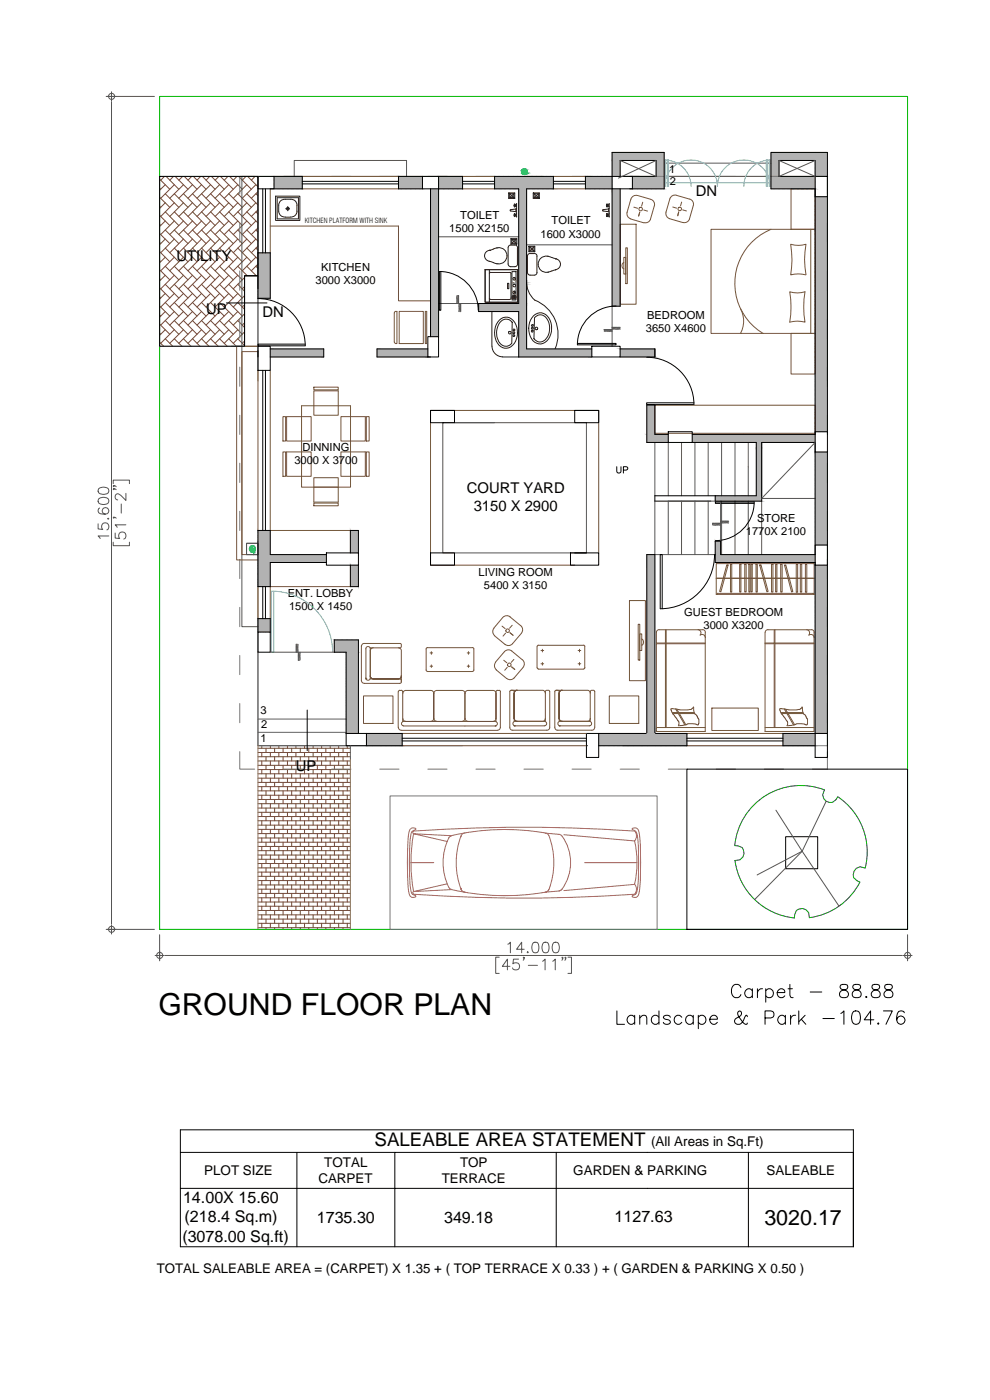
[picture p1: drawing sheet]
<svg xmlns="http://www.w3.org/2000/svg" width="297mm" height="420mm" viewBox="0 0 297 420" stroke-linecap="round" stroke-linejoin="round" font-family="sans-serif">
<defs><g id="words">
<text font-size="9.1" x="47.5" y="304.7">GROUND FLOOR PLAN</text>
<text font-size="6.4" x="229.3" y="367.7">3020.17</text>
<text font-size="5.6" x="112.4" y="344.1">SALEABLE AREA STATEMENT</text>
<g font-size="4.8">
<text x="54.9" y="361">14.00X 15.60</text>
<text x="55.4" y="366.8">(218.4 Sq.m)</text>
<text x="95.1" y="366.9">1735.30</text>
<text x="133.2" y="367.1">349.18</text>
<text x="184.4" y="366.8">1127.63</text>
<text x="54.7" y="372.6">(3078.00 Sq.ft)</text>
</g>
<g font-size="4.4">
<text x="208.8" y="58.9">DN</text>
<text x="52.9" y="78.3">UTILITY</text>
<text x="61.9" y="94.2">UP</text>
<text x="78.8" y="95.1">DN</text>
<text x="140.1" y="147.9">COURT YARD</text>
<text x="142.1" y="153.2">3150 X 2900</text>
<text x="88.8" y="231.5">UP</text>
</g>
<g font-size="4">
<text x="195.4" y="344.1">(All Areas in Sq.Ft)</text>
<text x="61.3" y="352.7">PLOT SIZE</text>
<text x="97.3" y="350.3">TOTAL</text>
<text x="138" y="350.3">TOP</text>
<text x="172" y="352.7">GARDEN &amp; PARKING</text>
<text x="230" y="352.7">SALEABLE</text>
<text x="95.5" y="355.1">CARPET</text>
<text x="132.6" y="355.1">TERRACE</text>
<text x="47" y="381.9">TOTAL SALEABLE AREA = (CARPET) X 1.35 + ( TOP TERRACE X 0.33 ) + ( GARDEN &amp; PARKING X 0.50 )</text>
</g>
<g font-size="3.3">
<text x="200.8" y="51.9">1</text>
<text x="201" y="55.6">2</text>
<text x="138.1" y="65.7">TOILET</text>
<text x="134.8" y="69.8">1500 X2150</text>
<text x="162.2" y="71.3">1600 X3000</text>
<text x="165.5" y="67.3">TOILET</text>
<text x="96.4" y="81.4">KITCHEN</text>
<text x="94.7" y="85.4">3000 X3000</text>
<text x="194.2" y="95.7">BEDROOM</text>
<text x="193.8" y="99.7">3650 X4600</text>
<text x="90.7" y="135.3">DINNING</text>
<text x="88.3" y="139.3">3000 X 3700</text>
<text x="223.8" y="160.6">1770X 2100</text>
<text x="227.2" y="156.5">STORE</text>
<text x="143.6" y="172.8">LIVING ROOM</text>
<text x="86.3" y="179.2">ENT. LOBBY</text>
<text x="145.2" y="176.9">5400 X 3150</text>
<text x="86.7" y="183.2">1500 X 1450</text>
<text x="205.2" y="184.8">GUEST BEDROOM</text>
<text x="211.1" y="188.8">3000 X3200</text>
<text x="78.2" y="214.2">3</text>
<text x="78.3" y="218.3">2</text>
<text x="78.2" y="222.8">1</text>
</g>
<text font-size="2.1" x="91.5" y="67">KITCHEN PLATFORM WITH SINK</text>
</g></defs>
<!-- layer: X01 Wall Patches -->
<g fill="#b2b2b2" stroke="#b2b2b2" stroke-width=".3">
<path d="M226.9 132.8h.7l-.7 1.6z"/>
<path d="M189.8 52.9v3.8h9.5zM189.8 52.9h9.5v3.8z"/>
<path d="M175.7 52.9v3.8h8zM175.7 52.9h8v3.8z"/>
<path d="M131.6 52.9v3.8h7.2zM131.6 52.9h7.2v3.8z"/>
<path d="M119.6 52.9v3.8h7.2zM119.6 52.9h7.2v3.8z"/>
<path d="M183.7 45.7v2.5h15.6zM183.7 45.7h15.6v2.5z"/>
<path d="M196.9 48.2v4.7h2.4zM196.9 48.2h2.4v4.7z"/>
<path d="M183.7 48.2v4.7h2.4zM183.7 48.2h2.4v4.7z"/>
<path d="M228.7 130.4l-1.1 2.4h17zM228.7 130.4h15.9v2.4z"/>
<path d="M223.2 130.4v2.4h4.4zM223.2 130.4h5.5l-1.1 2.4z"/>
<path d="M207.7 130.4v2.4h15.5zM207.7 130.4h15.5v2.4z"/>
<path d="M227.6 132.8l-.7 1.6h1.6zM227.6 132.8h.9v1.6z"/>
<path d="M226.9 134.4v14.4h1.6zM226.9 134.4h1.6v14.4z"/>
<path d="M223.2 148.8v1.6h5.3zM223.2 148.8h5.3v1.6z"/>
<path d="M214.6 148.8v1.6h8.6zM214.6 148.8h8.6v1.6z"/>
<path d="M244.6 59v9.8h3.7zM244.6 59h3.7v9.8z"/>
<path d="M244.6 68.8v31.3h3.7zM244.6 68.8h3.7v31.3z"/>
<path d="M244.6 100.1v12.2h3.7zM244.6 100.1h3.7v12.2z"/>
<path d="M244.6 112.3v17.3h3.7zM244.6 112.3h3.7v17.3z"/>
<path d="M148.4 52.9v3.8h17.6zM148.4 52.9h17.6v3.8z"/>
<path d="M155.6 56.7v27.5h2.4zM155.6 56.7h2.4v27.5z"/>
<path d="M155.6 84.2v.5h2.4zM155.6 84.2h2.4v.5z"/>
<path d="M155.6 84.7v.5h2.4zM155.6 84.7h2.4v.5z"/>
<path d="M155.6 85.2v5.9h2.4zM155.6 85.2h2.4v5.9z"/>
<path d="M143.6 91.1v2.4h14.4zM143.6 91.1h14.4v2.4z"/>
<path d="M155.6 93.5v11.2h2.4zM155.6 93.5h2.4v11.2z"/>
<path d="M155.6 104.7v2.4h22zM155.6 104.7h22v2.4z"/>
<path d="M100.3 192.1v3.6h7.2zM100.3 192.1h7.2v3.6z"/>
<path d="M103.9 195.7v24.4h3.6zM103.9 195.7h3.6v24.4z"/>
<path d="M214.6 162.4v4h1.6zM214.6 162.4h1.6v4z"/>
<path d="M223.2 166.4v2.4h21.4zM223.2 166.4h21.4v2.4z"/>
<path d="M214.6 166.4v2.4h8.6zM214.6 166.4h8.6v2.4z"/>
<path d="M77.4 185.7v4h3.7zM77.4 185.7h3.7v4z"/>
<path d="M77.4 166.4v9.7h3.7zM77.4 166.4h3.7v9.7zM77.4 159.2v7.2h3.7zM77.4 159.2h3.7v7.2z"/>
<path d="M77.4 75.9v13.6h3.7zM77.4 75.9h3.7v13.6z"/>
<path d="M129.2 56.7v44.3h2.4zM129.2 56.7h2.4v44.3z"/>
<path d="M183.7 56.7v35.2h2.4zM183.7 56.7h2.4v35.2z"/>
<path d="M110 220.1v3.7h10.7zM110 220.1h10.7v3.7z"/>
<path d="M234.9 220.1v3.7h9.7zM234.9 220.1h9.7v3.7z"/>
<path d="M244.6 169.6v50.5h3.7zM244.6 169.6h3.7v50.5z"/>
<path d="M244.6 135.7v27.9h3.7zM244.6 135.7h3.7v27.9z"/>
<path d="M194.1 121.6v8.8h2.4zM194.1 121.6h2.4v8.8z"/>
<path d="M194.1 130.4v2.4h6.4zM194.1 130.4h6.4v2.4z"/>
<path d="M82.2 52.9v3.8h8.5zM82.2 52.9h8.5v3.8z"/>
<path d="M186.1 104.7v2.4h10.4zM186.1 104.7h10.4v2.4z"/>
<path d="M113.1 104.7v2.4h15.3zM113.1 104.7h15.3v2.4z"/>
<path d="M81.1 104.7v2.4h16zM81.1 104.7h16v2.4z"/>
<path d="M231.3 45.7v2.5h17zM231.3 45.7h17v2.5z"/>
<path d="M244.6 48.2v4.7h3.7zM244.6 48.2h3.7v4.7z"/>
<path d="M231.3 48.2v4.7h2.4zM231.3 48.2h2.4v4.7z"/>
<path d="M231.3 52.9v3.8h13.3zM231.3 52.9h13.3v3.8z"/>
<path d="M179.6 220.1v3.7h26.5zM179.6 220.1h26.5v3.7z"/>
<path d="M105.1 159.2v6.7h2.4zM105.1 159.2h2.4v6.7z"/>
<path d="M81.1 166.4v2.4h16.8zM81.1 166.4h16.8v2.4z"/>
<path d="M105.1 169.6v6.5h2.4zM105.1 169.6h2.4v6.5z"/>
<path d="M194.1 166.4v53.7h2.4zM194.1 166.4h2.4v53.7z"/>
</g>
<g fill="none" stroke="#b2b2b2" stroke-width=".3">
<path d="M82.2 55.4l1.2 1.3M82.2 54l2.6 2.7M82.6 52.9l3.6 3.8M83.2 52.9l-1 1M84 52.9l3.6 3.8M84.6 52.9l-2.4 2.5M85.4 52.9l3.7 3.8M86 52.9l-3.7 3.8M86.8 52.9l3.7 3.8M87.4 52.9l-3.7 3.8M88.2 52.9l2.5 2.5M88.8 52.9l-3.7 3.8"/>
<path d="M89.6 52.9l1.1 1.1M90.3 52.9l-3.7 3.8M90.7 53.9l-2.7 2.8M90.7 55.4l-1.3 1.3M119.6 55.7l.9 1M119.6 54.3l2.3 2.4M119.6 52.9l3.7 3.8M119.7 52.9l-.1 .3M121 52.9l3.7 3.8M121.2 52.9l-1.6 1.7M122.5 52.9l3.7 3.8M122.6 52.9l-3 3.1"/>
<path d="M123.9 52.9l2.9 2.9M124 52.9l-3.7 3.8M125.3 52.9l1.5 1.5-2.2 2.3M125.4 52.9l-3.7 3.8M126.7 52.9l.1 .1M126.8 53l-3.7 3.7M126.8 55.9l-.8 .8M131.6 56.4l.2 .3M131.6 55l1.6 1.7M131.6 53.6l3.1 3.1M132.4 52.9l3.7 3.8M132.5 52.9l-.9 1"/>
<path d="M133.8 52.9l3.7 3.8M133.9 52.9l-2.3 2.4M135.2 52.9l3.5 3.8M135.3 52.9l-3.7 3.8M136.6 52.9l2.2 2.2M136.8 52.9l-3.7 3.8M138.1 52.9l.7 .8M138.1 52.9l-3.6 3.8M138.8 53.7l-2.9 3M138.8 55.2l-1.5 1.5M148.4 56.5l.2 .2M148.4 55.1l1.6 1.6"/>
<path d="M148.4 53.7l3 3M149.1 52.9l3.7 3.8M149.7 52.9l-1.3 1.4M150.6 52.9l3.6 3.8M151.2 52.9l-2.8 2.8M151.9 52.9l3.7 3.8M152.6 52.9l-3.7 3.8M153.4 52.9l3.7 3.8M154 52.9l-3.7 3.8M154.8 52.9l3.7 3.8M155.4 52.9l-3.7 3.8M156.2 52.9l3.7 3.8"/>
<path d="M156.8 52.9l-3.7 3.8M157.6 52.9l3.7 3.8M158.3 52.9l-3.7 3.8M159.1 52.9l3.6 3.8M159.7 52.9l-3.7 3.8M160.5 52.9l3.6 3.8M161.1 52.9l-3.7 3.8M161.9 52.9l3.7 3.8M162.5 52.9l-3.7 3.8M163.3 52.9l2.7 2.8M163.9 52.9l-3.7 3.8M164.7 52.9l1.3 1.4"/>
<path d="M165.3 52.9l-3.7 3.8M166 53.7l-2.9 3M166 55.1l-1.5 1.6M166 56.5l-.1 .2M176.3 52.9l3.7 3.8M176.4 52.9l-.7 .8 2.9 3M177.7 52.9l3.7 3.8M177.8 52.9l-2.1 2.2 1.4 1.6M179.1 52.9l3.7 3.8M179.3 52.9l-3.6 3.8M180.6 52.9l3.1 3.2M180.7 52.9l-3.7 3.8"/>
<path d="M182 52.9l1.7 1.7M182.1 52.9l-3.7 3.8M183.4 52.9l.3 .3M183.5 52.9l-3.7 3.8M183.7 54.2l-2.5 2.5M183.7 55.6l-1.1 1.1M189.8 56.5l.1 .2M189.8 55.1l1.5 1.6M189.8 53.7l2.9 3M190.5 52.9l3.7 3.8M190.6 52.9l-.8 .9M191.9 52.9l3.7 3.8"/>
<path d="M192 52.9l-2.2 2.3M193.3 52.9l3.7 3.8M193.4 52.9l-3.6 3.7M194.7 52.9l3.7 3.8M194.8 52.9l-3.7 3.8M196.1 52.9l3.2 3.2M196.2 52.9l-3.7 3.8M197.5 52.9l1.8 1.8M197.7 52.9l-3.7 3.8M199 52.9l.3 .4M199.1 52.9l-3.7 3.8M199.3 54.2l-2.5 2.5"/>
<path d="M199.3 55.6l-1.1 1.1M231.3 55.9l.8 .8M231.3 54.4l2.3 2.3M231.3 53l3.7 3.7M231.9 52.9l-.6 .6M232.7 52.9l3.7 3.8M233.3 52.9l-2 2M234.1 52.9l3.7 3.8M234.8 52.9l-3.5 3.5M235.5 52.9l3.7 3.8M236.1 52.9l-3.6 3.8M237 52.9l3.6 3.8"/>
<path d="M237.6 52.9l-3.7 3.8M238.4 52.9l3.6 3.8M239 52.9l-3.7 3.8M239.8 52.9l3.7 3.8M240.4 52.9l-3.7 3.8M241.2 52.9l3.4 3.4M241.8 52.9l-3.7 3.8M242.6 52.9l2 2M243.3 52.9l-3.8 3.8M244 52.9l.6 .6M244.6 59.2l3.7 3.7M244.6 53.1l-3.6 3.6"/>
<path d="M244.6 54.5l-2.2 2.2M244.6 55.9l-.8 .8M244.6 52.1l.9 .8M244.6 50.7l2.3 2.2M244.6 49.2l3.7 3.7M244.6 47.8l3.7 3.7M244.6 46.4l3.7 3.7M244.8 45.7l-.2 .3M245.3 45.7l3 3M245.6 59l-1 1.1M245.9 59l2.4 2.4M246.2 45.7l-1.6 1.7"/>
<path d="M246.7 45.7l1.6 1.6M247.1 59l-2.5 2.6M247.3 59l1 1M247.6 45.7l-3 3.1M248.2 45.7l.1 .1M248.3 59.3l-3.7 3.7M248.3 46.6l-3.7 3.6M248.3 47.9l-3.7 3.7M248.3 49.4l-3.6 3.5M248.3 50.8l-2.2 2.1M248.3 52.2l-.8 .7M77.4 79l3.7 3.7"/>
<path d="M77.4 77.6l3.7 3.7M77.4 76.1l3.7 3.7M78.5 75.9l2.6 2.5M78.7 75.9l-1.3 1.3M80 75.9l1.1 1.1M80.1 75.9l-2.7 2.7M81.1 76.3l-3.7 3.7M81.1 77.7l-3.7 3.7M81.1 79.1l-3.7 3.7M244.6 79l3.7 3.7M244.6 77.6l3.7 3.7M244.6 76.1l3.7 3.7"/>
<path d="M244.6 74.7l3.7 3.7M244.6 73.3l3.7 3.7M244.6 71.9l3.7 3.7M244.6 70.5l3.7 3.7M244.6 69.1l3.7 3.7M244.6 67.6l3.7 3.7M244.6 66.2l3.7 3.7M244.6 64.8l3.7 3.7M244.6 63.4l3.7 3.7M244.6 62l3.7 3.7M244.6 60.6l3.7 3.6M248.3 60.7l-3.7 3.7"/>
<path d="M248.3 62.1l-3.7 3.7M248.3 63.5l-3.7 3.7M248.3 65l-3.7 3.7M248.3 66.4l-3.7 3.6M248.3 67.8l-3.7 3.7M248.3 69.2l-3.7 3.7M248.3 70.6l-3.7 3.7M248.3 72l-3.7 3.7M248.3 73.5l-3.7 3.7M248.3 74.9l-3.7 3.7M248.3 76.3l-3.7 3.7M248.3 77.7l-3.7 3.7"/>
<path d="M248.3 79.1l-3.7 3.7M77.4 88.9l.6 .6M77.4 87.5l2 2M77.4 86l3.4 3.5M77.4 84.7l3.7 3.6M77.4 83.2l3.7 3.7M77.4 81.8l3.7 3.7M77.4 80.4l3.7 3.7M81.1 80.5l-3.7 3.7M81.1 81.9l-3.7 3.7M81.1 83.4l-3.7 3.7M81.1 84.8l-3.7 3.7"/>
<path d="M81.1 86.2l-3.3 3.3M81.1 87.6l-1.9 1.9M81.1 89.1l-.5 .4M244.6 98.8l3.7 3.7M244.6 97.4l3.7 3.7M244.6 96l3.7 3.7M244.6 94.6l3.7 3.6M244.6 93.2l3.7 3.6M244.6 91.7l3.7 3.7M244.6 90.3l3.7 3.7M244.6 88.9l3.7 3.7M244.6 87.5l3.7 3.7"/>
<path d="M244.6 86l3.7 3.7M244.6 84.7l3.7 3.6M244.6 83.2l3.7 3.7M244.6 81.8l3.7 3.7M244.6 80.4l3.7 3.7M248.3 80.5l-3.7 3.7M248.3 81.9l-3.7 3.7M248.3 83.4l-3.7 3.7M248.3 84.8l-3.7 3.7M248.3 86.2l-3.7 3.7M248.3 87.6l-3.7 3.7M248.3 89.1l-3.7 3.6"/>
<path d="M248.3 90.5l-3.7 3.6M248.3 91.9l-3.7 3.7M248.3 93.3l-3.7 3.7M248.3 94.7l-3.7 3.7M248.3 96.1l-3.7 3.7M248.3 97.5l-3.7 3.7M248.3 99l-3.7 3.6M244.6 118.6l3.7 3.7M244.6 117.2l3.7 3.7M244.6 115.8l3.7 3.7M244.6 114.4l3.7 3.7M244.6 113l3.7 3.7"/>
<path d="M244.6 111.6l3.7 3.7M244.6 110.1l3.7 3.7M244.6 108.7l3.7 3.7M244.6 107.3l3.7 3.7M244.6 105.9l3.7 3.7M244.6 104.5l3.7 3.6M244.6 103.1l3.7 3.7M244.6 101.6l3.7 3.8M244.6 100.2l3.7 3.7M248.3 100.4l-3.7 3.6M248.3 101.8l-3.7 3.7M248.3 103.2l-3.7 3.7"/>
<path d="M248.3 104.6l-3.7 3.7M248.3 106l-3.7 3.7M248.3 107.5l-3.7 3.7M248.3 108.9l-3.7 3.7M248.3 110.3l-3.7 3.7M248.3 111.7l-3.7 3.7M248.3 113.1l-3.7 3.7M248.3 114.5l-3.7 3.7M248.3 115.9l-3.7 3.7M248.3 117.4l-3.7 3.7M248.3 118.8l-3.7 3.7M227.3 132.8l-.4 .4"/>
<path d="M227.8 132.8l-.9 .8M228.5 137.1l-1.6 1.6M228.5 132.9l-1.6 1.6M228.5 134.1l-1.6 1.6M228.5 135.4l-1.6 1.6M228.5 136.7l-1.6 1.6M228.5 138l-1.6 1.6M228.5 139.2l-1.6 1.6M228.5 133.3l-1.6 1.6M228.5 134.6l-1.6 1.6M228.5 135.8l-1.6 1.6M228.5 138.4l-1.6 1.6"/>
<path d="M228.5 139.6l-1.6 1.7M244.6 128.6l.9 1M244.6 127.2l2.4 2.4M244.6 125.7l3.7 3.7M244.6 124.3l3.7 3.7M244.6 122.9l3.7 3.7M244.6 121.5l3.7 3.7M244.6 120l3.7 3.8M244.6 139.9l3.7 3.7M244.6 138.5l3.7 3.7M244.6 137.1l3.7 3.6M244.6 135.7l3.7 3.6"/>
<path d="M245.5 135.7l-.9 .9M246 135.7l2.3 2.2M246.9 135.7l-2.3 2.3M247.4 135.7l.9 .8M248.3 120.2l-3.7 3.7M248.3 121.6l-3.7 3.7M248.3 123l-3.7 3.7M248.3 124.4l-3.7 3.7M248.3 125.9l-3.7 3.7M248.3 127.3l-2.3 2.3M248.3 128.7l-.9 .9M248.3 135.8l-3.7 3.7"/>
<path d="M248.3 137.2l-3.7 3.7M248.3 138.6l-3.7 3.7M77.4 159.7l3.7 3.7M77.5 159.2l-.1 .1M78.3 159.2l2.8 2.8M78.9 159.2l-1.5 1.5M79.7 159.2l1.4 1.4M80.3 159.2l-2.9 2.9M81.1 159.9l-3.7 3.7M228.5 145.6l-1.6 1.6M228.5 140.5l-1.6 1.6M228.5 141.8l-1.6 1.6"/>
<path d="M228.5 143l-1.6 1.6M228.5 144.3l-1.6 1.6M228.5 146.8l-1.6 1.6M228.5 148.1l-.7 .7M228.5 140.9l-1.6 1.6M228.5 142.2l-1.6 1.6M228.5 143.5l-1.6 1.6M228.5 144.7l-1.6 1.6M228.5 146l-1.6 1.6M228.5 147.3l-1.5 1.5M228.5 148.5l-.3 .3M244.6 159.7l3.7 3.7"/>
<path d="M244.6 158.3l3.7 3.7M244.6 156.9l3.7 3.7M244.6 155.5l3.7 3.7M244.6 154.1l3.7 3.7M244.6 152.6l3.7 3.7M244.6 151.2l3.7 3.7M244.6 149.8l3.7 3.7M244.6 148.4l3.7 3.7M244.6 147l3.7 3.7M244.6 145.6l3.7 3.7M244.6 144.1l3.7 3.7M244.6 142.7l3.7 3.7"/>
<path d="M244.6 141.3l3.7 3.7M248.3 140l-3.7 3.7M248.3 141.5l-3.7 3.6M248.3 142.9l-3.7 3.6M248.3 144.3l-3.7 3.7M248.3 145.7l-3.7 3.7M248.3 147.1l-3.7 3.7M248.3 148.5l-3.7 3.7M248.3 149.9l-3.7 3.8M248.3 151.4l-3.7 3.7M248.3 152.8l-3.7 3.6M248.3 154.2l-3.7 3.7"/>
<path d="M248.3 155.6l-3.7 3.7M248.3 157l-3.7 3.7M248.3 158.4l-3.7 3.7M248.3 159.9l-3.7 3.7M77.4 169.7l3.7 3.6M77.4 165.4l3.7 3.7M77.4 175.3l.8 .8M77.4 173.9l2.2 2.2M77.4 172.5l3.6 3.6M77.4 171.1l3.7 3.6M77.4 168.2l3.7 3.7M77.4 166.8l3.7 3.7"/>
<path d="M77.4 164l3.7 3.7M77.4 162.5l3.7 3.7M77.4 161.1l3.7 3.7M81.1 164.1l-3.7 3.7M81.1 165.6l-3.7 3.6M81.1 166.9l-3.7 3.7M81.1 168.4l-3.7 3.7M81.1 169.8l-3.7 3.7M81.1 171.2l-3.7 3.7M81.1 172.6l-3.4 3.5M81.1 174l-2 2.1M81.1 175.5l-.6 .6"/>
<path d="M81.1 161.3l-3.7 3.7M81.1 162.7l-3.7 3.7M215 162.4l-.4 .4M215.4 162.4l-.8 .9M216.2 165l-1.4 1.4M216.2 162.5l-1.6 1.6M216.2 163.8l-1.6 1.6M216.2 166.3l-.1 .1M216.2 162.9l-1.6 1.6M216.2 164.2l-1.6 1.6M216.2 165.5l-1 .9M244.6 179.6l3.7 3.6"/>
<path d="M244.6 178.1l3.7 3.7M244.6 176.7l3.7 3.7M244.6 175.3l3.7 3.7M244.6 173.9l3.7 3.7M244.6 172.5l3.7 3.7M244.6 171.1l3.7 3.6M244.6 169.7l3.7 3.6M244.6 162.5l.9 1.1M244.6 161.1l2.3 2.5M245.5 169.6l-.9 1M246 169.6l2.3 2.3M247 169.6l-2.4 2.5"/>
<path d="M247.4 169.6l.9 .9M248.3 169.8l-3.7 3.7M248.3 171.2l-3.7 3.7M248.3 172.6l-3.7 3.7M248.3 174l-3.7 3.7M248.3 175.5l-3.7 3.6M248.3 176.9l-3.7 3.6M248.3 178.3l-3.7 3.7M248.3 179.7l-3.7 3.7M248.3 161.3l-2.3 2.3M248.3 162.7l-.9 .9M77.4 189.5l.2 .2"/>
<path d="M77.4 188l1.6 1.7M77.4 186.6l3 3.1M77.8 185.7l3.3 3.2M77.9 185.7l-.5 .5M79.3 185.7l1.8 1.8M79.4 185.7l-2 1.9M80.7 185.7l.4 .4M80.8 185.7l-3.4 3.3M81.1 186.8l-2.9 2.9M81.1 188.2l-1.5 1.5M81.1 189.6l-.1 .1M100.3 194.5l2.4-2.4 4.8 4.8"/>
<path d="M100.3 195.4l.4 .3M100.3 194l1.8 1.7M100.3 192.6l3.2 3.1M101.2 192.1l6.3 6.3M101.3 192.1l-1 1M103.9 198.9l3.6 3.7M103.9 197.5l3.6 3.7M103.9 196.1l3.6 3.7M104.1 192.1l3.4 3.4M104.2 192.1l-3.8 3.6M106.9 192.1l.6 .6M106.9 192.1l-3.6 3.6"/>
<path d="M107.5 194.1l-1.9-2-3.7 3.6M107.5 192.9l-3.6 3.7M107.5 194.3l-3.6 3.7M107.5 195.7l-3.6 3.7M107.5 197.2l-3.6 3.7M107.5 198.6l-3.6 3.7M244.6 199.4l3.7 3.7M244.6 198l3.7 3.7M244.6 196.5l3.7 3.7M244.6 195.1l3.7 3.7M244.6 193.7l3.7 3.7M244.6 192.3l3.7 3.7"/>
<path d="M244.6 190.9l3.7 3.7M244.6 189.5l3.7 3.7M244.6 188.1l3.7 3.7M244.6 186.6l3.7 3.7M244.6 185.2l3.7 3.7M244.6 183.8l3.7 3.7M244.6 182.4l3.7 3.7M244.6 181l3.7 3.6M248.3 181.1l-3.7 3.7M248.3 182.5l-3.7 3.7M248.3 184l-3.7 3.6M248.3 185.4l-3.7 3.6"/>
<path d="M248.3 186.8l-3.7 3.7M248.3 188.2l-3.7 3.7M248.3 189.6l-3.7 3.7M248.3 191l-3.7 3.7M248.3 192.4l-3.7 3.7M248.3 193.9l-3.7 3.7M248.3 195.3l-3.7 3.7M248.3 196.7l-3.7 3.7M248.3 198.1l-3.7 3.7M248.3 199.5l-3.7 3.7M103.9 218.8l1.3 1.3M103.9 217.3l2.8 2.8"/>
<path d="M103.9 215.9l3.6 3.7M103.9 214.5l3.6 3.7M103.9 213.1l3.6 3.7M103.9 211.7l3.6 3.6M103.9 210.3l3.6 3.6M103.9 208.8l3.6 3.7M103.9 207.4l3.6 3.7M103.9 206l3.6 3.7M103.9 204.6l3.6 3.7M103.9 203.1l3.6 3.8M103.9 201.7l3.6 3.7M103.9 200.3l3.6 3.7"/>
<path d="M107.5 202.8l-3.6 3.7M107.5 204.2l-3.6 3.7M107.5 205.7l-3.6 3.7M107.5 207.1l-3.6 3.7M107.5 215.6l-3.6 3.7M107.5 218.4l-1.7 1.7M107.5 200l-3.6 3.7M107.5 201.4l-3.6 3.7M107.5 208.5l-3.6 3.7M107.5 209.9l-3.6 3.7M107.5 211.3l-3.6 3.7M107.5 212.8l-3.6 3.6"/>
<path d="M107.5 214.2l-3.6 3.6M107.5 217l-3.1 3.1M107.5 219.8l-.3 .3M244.6 219.2l.9 .9M244.6 217.8l2.3 2.3M244.6 216.4l3.7 3.7M244.6 215l3.7 3.6M244.6 213.6l3.7 3.6M244.6 212.1l3.7 3.7M244.6 210.7l3.7 3.7M244.6 209.3l3.7 3.7M244.6 207.9l3.7 3.7"/>
<path d="M244.6 206.5l3.7 3.7M244.6 205l3.7 3.7M244.6 203.7l3.7 3.6M244.6 202.2l3.7 3.7M244.6 200.8l3.7 3.7M248.3 208l-3.7 3.7M248.3 210.8l-3.7 3.7M248.3 213.7l-3.7 3.7M248.3 215.1l-3.7 3.7M248.3 216.5l-3.6 3.6M248.3 218l-2.2 2.1M248.3 219.4l-.8 .7"/>
<path d="M248.3 200.9l-3.7 3.7M248.3 202.4l-3.7 3.7M248.3 203.8l-3.7 3.7M248.3 205.2l-3.7 3.7M248.3 206.6l-3.7 3.7M248.3 209.5l-3.7 3.6M248.3 212.3l-3.7 3.7M110 223.8h.1M110 222.4l1.4 1.4M110 221l2.8 2.8M110.5 220.1l3.7 3.7M111.1 220.1l-1.1 1.2"/>
<path d="M111.9 220.1l3.7 3.7M112.5 220.1l-2.5 2.6M113.3 220.1l3.7 3.7M114 220.1l-3.7 3.7M114.8 220.1l3.7 3.7M115.4 220.1l-3.7 3.7M116.2 220.1l3.7 3.7M116.8 220.1l-3.7 3.7M117.6 220.1l3.1 3.1M118.2 220.1l-3.7 3.7M119 220.1l1.7 1.7M119.6 220.1l-3.7 3.7"/>
<path d="M120.4 220.1l.3 .3M120.7 220.5l-3.3 3.3M120.7 221.9l-1.9 1.9M120.7 223.3l-.5 .5M179.6 223.7l.1 .1M179.6 222.3l1.6 1.5M179.6 220.9l3 2.9M180.3 220.1l3.7 3.7M180.9 220.1l-1.3 1.3M181.7 220.1l3.7 3.7M182.3 220.1l-2.7 2.7M183.1 220.1l3.7 3.7"/>
<path d="M183.7 220.1l-3.6 3.7M184.5 220.1l3.7 3.7M185.2 220.1l-3.7 3.7M185.9 220.1l3.7 3.7M186.6 220.1l-3.7 3.7M187.4 220.1l3.7 3.7M188 220.1l-3.7 3.7M188.8 220.1l3.7 3.7M189.4 220.1l-3.7 3.7M190.2 220.1l3.7 3.7M190.8 220.1l-3.7 3.7M191.6 220.1l3.7 3.7"/>
<path d="M192.2 220.1l-3.6 3.7M193.1 220.1l3.6 3.7M193.6 220.1l-3.6 3.7M194.1 220.1h2.4l-3.7 3.7M194.5 220.1l3.6 3.7M195.1 220.1l-3.7 3.7M195.9 220.1l3.7 3.7M197.3 220.1l3.7 3.7M197.9 220.1l-3.7 3.7M198.7 220.1l3.7 3.7M199.3 220.1l-3.7 3.7M200.1 220.1l3.7 3.7"/>
<path d="M200.8 220.1l-3.7 3.7M201.5 220.1l3.7 3.7M202.2 220.1l-3.7 3.7M203 220.1l3.1 3.2-.6 .5M203.6 220.1l-3.7 3.7M204.4 220.1l1.7 1.8-2 1.9M205 220.1l-3.7 3.7M205.8 220.1l.3 .3-3.4 3.4M234.9 223.8h.1M234.9 222.4l1.5 1.4M234.9 220.9l2.9 2.9M235.6 220.1l3.6 3.7"/>
<path d="M236.1 220.1l-1.2 1.2M237 220.1l3.6 3.7M237.6 220.1l-2.7 2.6M238.4 220.1l3.7 3.7M239 220.1l-3.7 3.7M239.8 220.1l3.7 3.7M240.4 220.1l-3.7 3.7M241.2 220.1l3.4 3.4M241.8 220.1l-3.7 3.7M242.6 220.1l2 2M243.2 220.1l-3.7 3.7M244 220.1l.6 .5"/>
<path d="M244.6 220.2l-3.6 3.6M244.6 221.6l-2.2 2.2M244.6 223l-.8 .8"/>
</g>
<!-- layer: Z04 Landscape Annotation -->
<g fill="none" stroke="#724739" stroke-width=".3">
<path d="M47.9 53.7l3 3.1M47.9 56.5l.3 .3M47.9 59.2l3 3M49.3 52.9l-1.1 1.2M49.6 58.2l4.1 4M49.6 55.4l-1.7 1.7M49.8 52.9l3.9 3.9M52 52.9l-1.1 1.2M52.3 58.2l4.1 4M52.3 55.4l-4.1 4.1M52.5 52.9l3.9 3.9M54.8 52.9l-1.1 1.2"/>
<path d="M55 58.2l4.1 4M55 55.4l-4.1 4.1M55.3 52.9l3.8 3.9M57.5 52.9l-1.1 1.2M57.8 58.2l4 4M57.8 55.4l-4.1 4.1M58 52.9l3.8 3.9M60.2 52.9l-1.1 1.2M60.5 58.2l4 4M60.5 55.4l-4.1 4.1M60.7 52.9l3.8 3.9M62.9 52.9l-1.1 1.2"/>
<path d="M63.2 58.2l4.1 4M63.2 55.4l-4.1 4.1M63.4 52.9l3.9 3.9M65.7 52.9l-1.2 1.2M65.9 58.2l4.1 4M65.9 55.4l-4.1 4.1M66.1 52.9l3.9 3.9M68.4 52.9l-1.1 1.2M68.6 58.2l4.1 4M68.6 55.4l-4.1 4.1M68.9 52.9l3.8 3.9M71.1 52.9l-1.1 1.2"/>
<path d="M71.3 58.2l4.1 4M71.3 55.4l-4 4.1M71.6 52.9l3.8 3.9M73.8 52.9l-1.1 1.2M74.1 58.2l3.3 3.3M74.1 55.4l-4.1 4.1M74.3 52.9l3.1 3.1M76.5 52.9l-1.1 1.2M76.8 58.2l.6 .5M76.8 55.4l-4.1 4.1M77 52.9l.4 .4M77.4 57.5l-2 2"/>
<path d="M47.9 61.9l.3 .3M47.9 64.6l3 3.1M47.9 67.3l.3 .4M47.9 70.1l3 3M47.9 72.8l.3 .3M47.9 75.5l3 3.1M47.9 78.2l.3 .4M49.6 63.6l4.1 4.1M49.6 69l4.1 4.1M49.6 74.5l4.1 4.1M49.6 79.9l4.1 4.1M49.6 60.9l-1.7 1.7"/>
<path d="M49.6 66.3l-1.7 1.7M49.6 71.7l-1.7 1.7M49.6 77.2l-1.7 1.7M52.3 63.6l4.1 4.1M52.3 69l4.1 4.1M52.3 74.5l4.1 4.1M52.3 79.9l4.1 4.1M52.3 60.9l-4.1 4.1M52.3 66.3l-4.1 4.1M52.3 71.7l-4.1 4.1M52.3 77.2l-4.1 4.1M55 63.6l4.1 4.1"/>
<path d="M55 69l4.1 4.1M55 74.5l4.1 4.1M55 79.9l4.1 4.1M55 60.9l-4.1 4.1M55 66.3l-4.1 4.1M55 71.7l-4.1 4.1M55 77.2l-4.1 4.1M57.8 63.6l4 4.1M57.8 69l4 4.1M57.8 74.5l4 4.1M57.8 79.9l4 4.1M57.8 60.9l-4.1 4.1"/>
<path d="M57.8 66.3l-4.1 4.1M57.8 71.7l-4.1 4.1M57.8 77.2l-4.1 4.1M60.5 63.6l4 4.1M60.5 69l4 4.1M60.5 74.5l4 4.1M60.5 79.9l4 4.1M60.5 60.9l-4.1 4.1M60.5 66.3l-4.1 4.1M60.5 71.7l-4.1 4.1M60.5 77.2l-4.1 4.1M63.2 63.6l4.1 4.1"/>
<path d="M63.2 69l4.1 4.1M63.2 74.5l4.1 4.1M63.2 79.9l4.1 4.1M63.2 60.9l-4.1 4.1M63.2 66.3l-4.1 4.1M63.2 71.7l-4.1 4.1M63.2 77.2l-4.1 4.1M65.9 63.6l4.1 4.1M65.9 69l4.1 4.1M65.9 74.5l4.1 4.1M65.9 79.9l4.1 4.1M65.9 60.9l-4.1 4.1"/>
<path d="M65.9 66.3l-4.1 4.1M65.9 71.7l-4.1 4.1M65.9 77.2l-4.1 4.1M68.6 63.6l4.1 4.1M68.6 69l4.1 4.1M68.6 74.5l4.1 4.1M68.6 79.9l4.1 4.1M68.6 60.9l-4.1 4.1M68.6 66.3l-4.1 4.1M68.6 71.7l-4.1 4.1M68.6 77.2l-4.1 4.1M71.3 63.6l4.1 4.1"/>
<path d="M71.3 69l4.1 4.1M71.3 74.5l4.1 4.1M71.3 79.9l2.8 2.8M71.3 60.9l-4 4.1M71.3 66.3l-4 4.1M71.3 71.7l-4 4.1M71.3 77.2l-4 4.1M74.1 63.6l3.3 3.3M74.1 69l3.3 3.4M74.1 74.5l3.3 3.3M74.1 79.9l2.7 2.8M74.1 60.9l-4.1 4.1"/>
<path d="M74.1 66.3l-4.1 4.1M74.1 71.7l-4.1 4.1M74.1 77.2l-4.1 4.1M76.8 63.6l.6 .6M76.8 69l.6 .6M76.8 74.5l.6 .6M76.8 79.9l.6 .6M76.8 60.9l-4.1 4.1M76.8 66.3l-4.1 4.1M76.8 71.7l-4.1 4.1M76.8 77.2l-4.1 4.1M77.4 63l-2 2"/>
<path d="M77.4 68.4l-2 2M77.4 73.9l-2 1.9M77.4 79.3l-2 2M47.9 81l3 3M47.9 83.7l.3 .3M47.9 86.4l3 3M47.9 89.1l.3 .3M47.9 91.8l3 3.1M47.9 94.6l.3 .3M47.9 97.3l3 3M47.9 100l.3 .3M49.6 85.3l4.1 4.1"/>
<path d="M49.6 90.8l4.1 4.1M49.6 96.2l4.1 4.1M49.6 82.6l-1.7 1.7M49.6 88.1l-1.7 1.6M49.6 93.5l-1.7 1.7M49.6 99l-1.7 1.6M52.3 85.3l4.1 4.1M52.3 90.8l4.1 4.1M52.3 96.2l4.1 4.1M52.3 82.6l-4.1 4.1M52.3 88.1l-4.1 4M52.3 93.5l-4.1 4.1"/>
<path d="M52.3 99l-4.1 4M55 85.3l4.1 4.1M55 90.8l4.1 4.1M55 96.2l4.1 4.1M55 82.6l-4.1 4.1M55 88.1l-4.1 4M55 93.5l-4.1 4.1M55 99l-4.1 4M57.8 85.3l4 4.1M57.8 90.8l4 4.1M57.8 96.2l4 4.1M57.8 82.6l-4.1 4.1"/>
<path d="M57.8 88.1l-4.1 4M57.8 93.5l-4.1 4.1M57.8 99l-4.1 4M60.5 85.3l4 4.1M60.5 90.8l4 4.1M60.5 96.2l4 4.1M60.5 82.6l-4.1 4.1M60.5 88.1l-4.1 4M60.5 93.5l-4.1 4.1M60.5 99l-4.1 4M63.2 85.3l4.1 4.1M63.2 90.8l4.1 4.1"/>
<path d="M63.2 96.2l4.1 4.1M63.2 82.6l-4.1 4.1M63.2 88.1l-4.1 4M63.2 93.5l-4.1 4.1M63.2 99l-4.1 4M65.9 85.3l4.1 4.1M65.9 90.8l4.1 4.1M65.9 96.2l4.1 4.1M65.9 82.6l-4.1 4.1M65.9 88.1l-4.1 4M65.9 93.5l-4.1 4.1M65.9 99l-4.1 4"/>
<path d="M68.6 85.3l4.1 4.1M68.6 90.8l4.1 4.1M68.6 96.2l4.1 4.1M68.6 82.6l-4.1 4.1M68.6 88.1l-4.1 4M68.6 93.5l-4.1 4.1M68.6 99l-4.1 4M71.3 85.3l2.1 2.1M71.3 90.8l2.1 2M71.3 96.2l2.1 2.1M71.3 82.6l-4 4.1M71.3 88.1l-4 4"/>
<path d="M71.3 93.5l-4 4.1M71.3 99l-4 4M73.4 83.3l-3.4 3.4M73.4 86l-.7 .7M73.4 88.7l-3.4 3.4M73.4 91.5l-.7 .6M73.4 94.2l-3.4 3.4M73.4 96.9l-.7 .7M73.4 99.6l-3.4 3.4M74.1 82.6l-.1 .1M76.8 82.6l-.1 .1M47.9 102.7l1.2 1.2"/>
<path d="M49.6 101.7l2.2 2.2M52.3 101.7l2.3 2.2M55 101.7l2.3 2.2M57.8 101.7l2.2 2.2M60.5 101.7l2.2 2.2M63.2 101.7l2.3 2.2M65.9 101.7l2.3 2.2M68.6 101.7l2.3 2.2M71.3 101.7l2.1 2M73.4 102.3l-.7 .7M77.4 224.6h27.7M77.4 225.8h27.7"/>
<path d="M77.4 227.1h27.7M77.4 228.4h27.7M77.4 229.7h27.7M77.4 231h27.7M77.4 232.2h27.7M77.4 233.5h27.7M77.4 234.8h27.7M77.4 236.1h27.7M77.4 237.3h27.7M77.4 238.7h27.7M77.4 239.9h27.7M78.5 223.8v.8"/>
<path d="M78.5 225.8v1.3M78.5 228.4v1.3M78.5 231v1.2M78.5 233.5v1.3M78.5 236.1v1.2M78.5 238.7v1.2M79.8 224.6v1.2M79.8 227.1v1.3M79.8 229.7v1.3M79.8 232.2v1.3M79.8 234.8v1.3M79.8 237.3v1.4"/>
<path d="M79.8 239.9v1.3M81.1 223.8v.8M81.1 225.8v1.3M81.1 228.4v1.3M81.1 231v1.2M81.1 233.5v1.3M81.1 236.1v1.2M81.1 238.7v1.2M82.4 224.6v1.2M82.4 227.1v1.3M82.4 229.7v1.3M82.4 232.2v1.3"/>
<path d="M82.4 234.8v1.3M82.4 237.3v1.4M82.4 239.9v1.3M83.7 223.8v.8M83.7 225.8v1.3M83.7 228.4v1.3M83.7 231v1.2M83.7 233.5v1.3M83.7 236.1v1.2M83.7 238.7v1.2M84.9 224.6v1.2M84.9 227.1v1.3"/>
<path d="M84.9 229.7v1.3M84.9 232.2v1.3M84.9 234.8v1.3M84.9 237.3v1.4M84.9 239.9v1.3M86.2 223.8v.8M86.2 225.8v1.3M86.2 228.4v1.3M86.2 231v1.2M86.2 233.5v1.3M86.2 236.1v1.2M86.2 238.7v1.2"/>
<path d="M87.5 224.6v1.2M87.5 227.1v1.3M87.5 229.7v1.3M87.5 232.2v1.3M87.5 234.8v1.3M87.5 237.3v1.4M87.5 239.9v1.3M88.8 223.8v.8M88.8 225.8v1.3M88.8 228.4v1.3M88.8 231v1.2M88.8 233.5v1.3"/>
<path d="M88.8 236.1v1.2M88.8 238.7v1.2M90.1 224.6v1.2M90.1 227.1v1.3M90.1 229.7v1.3M90.1 232.2v1.3M90.1 234.8v1.3M90.1 237.3v1.4M90.1 239.9v1.3M91.4 223.8v.8M91.4 225.8v1.3M91.4 228.4v1.3"/>
<path d="M91.4 231v1.2M91.4 233.5v1.3M91.4 236.1v1.2M91.4 238.7v1.2M92.6 224.6v1.2M92.6 227.1v1.3M92.6 229.7v1.3M92.6 232.2v1.3M92.6 234.8v1.3M92.6 237.3v1.4M92.6 239.9v1.3M94 223.8v.8"/>
<path d="M94 225.8v1.3M94 228.4v1.3M94 231v1.2M94 233.5v1.3M94 236.1v1.2M94 238.7v1.2M95.2 224.6v1.2M95.2 227.1v1.3M95.2 229.7v1.3M95.2 232.2v1.3M95.2 234.8v1.3M95.2 237.3v1.4"/>
<path d="M95.2 239.9v1.3M96.5 223.8v.8M96.5 225.8v1.3M96.5 228.4v1.3M96.5 231v1.2M96.5 233.5v1.3M96.5 236.1v1.2M96.5 238.7v1.2M97.8 224.6v1.2M97.8 227.1v1.3M97.8 229.7v1.3M97.8 232.2v1.3"/>
<path d="M97.8 234.8v1.3M97.8 237.3v1.4M97.8 239.9v1.3M99.1 223.8v.8M99.1 225.8v1.3M99.1 228.4v1.3M99.1 231v1.2M99.1 233.5v1.3M99.1 236.1v1.2M99.1 238.7v1.2M100.3 224.6v1.2M100.3 227.1v1.3"/>
<path d="M100.3 229.7v1.3M100.3 232.2v1.3M100.3 234.8v1.3M100.3 237.3v1.4M100.3 239.9v1.3M101.6 223.8v.8M101.6 225.8v1.3M101.6 228.4v1.3M101.6 231v1.2M101.6 233.5v1.3M101.6 236.1v1.2M101.6 238.7v1.2"/>
<path d="M102.9 224.6v1.2M102.9 227.1v1.3M102.9 229.7v1.3M102.9 232.2v1.3M102.9 234.8v1.3M102.9 237.3v1.4M102.9 239.9v1.3M104.2 223.8v.8M104.2 225.8v1.3M104.2 228.4v1.3M104.2 231v1.2M104.2 233.5v1.3"/>
<path d="M104.2 236.1v1.2M104.2 238.7v1.2M77.4 241.2h27.7M77.4 242.5h27.7M77.4 243.8h27.7M77.4 245.1h27.7M77.4 246.3h27.7M77.4 247.6h27.7M77.4 248.9h27.7M77.4 250.2h27.7M77.4 251.5h27.7M77.4 252.8h27.7"/>
<path d="M77.4 254h27.7M77.4 255.3h27.7M77.4 256.6h27.7M77.4 257.9h27.7M77.4 259.2h27.7M78.5 241.2v1.3M78.5 243.8v1.3M78.5 246.3v1.3M78.5 248.9v1.3M78.5 251.5v1.3M78.5 254v1.3M78.5 256.6v1.3"/>
<path d="M78.5 259.2v1.3M79.8 242.5v1.3M79.8 245.1v1.2M79.8 247.6v1.3M79.8 250.2v1.3M79.8 252.8v1.2M79.8 255.3v1.3M79.8 257.9v1.3M81.1 241.2v1.3M81.1 243.8v1.3M81.1 246.3v1.3M81.1 248.9v1.3"/>
<path d="M81.1 251.5v1.3M81.1 254v1.3M81.1 256.6v1.3M81.1 259.2v1.3M82.4 242.5v1.3M82.4 245.1v1.2M82.4 247.6v1.3M82.4 250.2v1.3M82.4 252.8v1.2M82.4 255.3v1.3M82.4 257.9v1.3M83.7 241.2v1.3"/>
<path d="M83.7 243.8v1.3M83.7 246.3v1.3M83.7 248.9v1.3M83.7 251.5v1.3M83.7 254v1.3M83.7 256.6v1.3M83.7 259.2v1.3M84.9 242.5v1.3M84.9 245.1v1.2M84.9 247.6v1.3M84.9 250.2v1.3M84.9 252.8v1.2"/>
<path d="M84.9 255.3v1.3M84.9 257.9v1.3M86.2 241.2v1.3M86.2 243.8v1.3M86.2 246.3v1.3M86.2 248.9v1.3M86.2 251.5v1.3M86.2 254v1.3M86.2 256.6v1.3M86.2 259.2v1.3M87.5 242.5v1.3M87.5 245.1v1.2"/>
<path d="M87.5 247.6v1.3M87.5 250.2v1.3M87.5 252.8v1.2M87.5 255.3v1.3M87.5 257.9v1.3M88.8 241.2v1.3M88.8 243.8v1.3M88.8 246.3v1.3M88.8 248.9v1.3M88.8 251.5v1.3M88.8 254v1.3M88.8 256.6v1.3"/>
<path d="M88.8 259.2v1.3M90.1 242.5v1.3M90.1 245.1v1.2M90.1 247.6v1.3M90.1 250.2v1.3M90.1 252.8v1.2M90.1 255.3v1.3M90.1 257.9v1.3M91.4 241.2v1.3M91.4 243.8v1.3M91.4 246.3v1.3M91.4 248.9v1.3"/>
<path d="M91.4 251.5v1.3M91.4 254v1.3M91.4 256.6v1.3M91.4 259.2v1.3M92.6 242.5v1.3M92.6 245.1v1.2M92.6 247.6v1.3M92.6 250.2v1.3M92.6 252.8v1.2M92.6 255.3v1.3M92.6 257.9v1.3M94 241.2v1.3"/>
<path d="M94 243.8v1.3M94 246.3v1.3M94 248.9v1.3M94 251.5v1.3M94 254v1.3M94 256.6v1.3M94 259.2v1.3M95.2 242.5v1.3M95.2 245.1v1.2M95.2 247.6v1.3M95.2 250.2v1.3M95.2 252.8v1.2"/>
<path d="M95.2 255.3v1.3M95.2 257.9v1.3M96.5 241.2v1.3M96.5 243.8v1.3M96.5 246.3v1.3M96.5 248.9v1.3M96.5 251.5v1.3M96.5 254v1.3M96.5 256.6v1.3M96.5 259.2v1.3M97.8 242.5v1.3M97.8 245.1v1.2"/>
<path d="M97.8 247.6v1.3M97.8 250.2v1.3M97.8 252.8v1.2M97.8 255.3v1.3M97.8 257.9v1.3M99.1 241.2v1.3M99.1 243.8v1.3M99.1 246.3v1.3M99.1 248.9v1.3M99.1 251.5v1.3M99.1 254v1.3M99.1 256.6v1.3"/>
<path d="M99.1 259.2v1.3M100.3 242.5v1.3M100.3 245.1v1.2M100.3 247.6v1.3M100.3 250.2v1.3M100.3 252.8v1.2M100.3 255.3v1.3M100.3 257.9v1.3M101.6 241.2v1.3M101.6 243.8v1.3M101.6 246.3v1.3M101.6 248.9v1.3"/>
<path d="M101.6 251.5v1.3M101.6 254v1.3M101.6 256.6v1.3M101.6 259.2v1.3M102.9 242.5v1.3M102.9 245.1v1.2M102.9 247.6v1.3M102.9 250.2v1.3M102.9 252.8v1.2M102.9 255.3v1.3M102.9 257.9v1.3M104.2 241.2v1.3"/>
<path d="M104.2 243.8v1.3M104.2 246.3v1.3M104.2 248.9v1.3M104.2 251.5v1.3M104.2 254v1.3M104.2 256.6v1.3M104.2 259.2v1.3M77.4 260.5h27.7M77.4 261.7h27.7M77.4 263h27.7M77.4 264.3h27.7M77.4 265.6h27.7"/>
<path d="M77.4 266.9h27.7M77.4 268.1h27.7M77.4 269.4h27.7M77.4 270.7h27.7M77.4 272h27.7M77.4 273.2h27.7M77.4 274.6h27.7M77.4 275.8h27.7M77.4 277.1h27.7M77.4 278.4h27.7M78.5 261.7v1.3M78.5 264.3v1.3"/>
<path d="M78.5 266.9v1.2M78.5 269.4v1.3M78.5 272v1.2M78.5 274.6v1.2M78.5 277.1v1.3M79.8 260.5v1.2M79.8 263v1.3M79.8 265.6v1.3M79.8 268.1v1.3M79.8 270.7v1.3M79.8 273.2v1.4M79.8 275.8v1.3"/>
<path d="M79.8 278.4v.5M81.1 261.7v1.3M81.1 264.3v1.3M81.1 266.9v1.2M81.1 269.4v1.3M81.1 272v1.2M81.1 274.6v1.2M81.1 277.1v1.3M82.4 260.5v1.2M82.4 263v1.3M82.4 265.6v1.3M82.4 268.1v1.3"/>
<path d="M82.4 270.7v1.3M82.4 273.2v1.4M82.4 275.8v1.3M82.4 278.4v.5M83.7 261.7v1.3M83.7 264.3v1.3M83.7 266.9v1.2M83.7 269.4v1.3M83.7 272v1.2M83.7 274.6v1.2M83.7 277.1v1.3M84.9 260.5v1.2"/>
<path d="M84.9 263v1.3M84.9 265.6v1.3M84.9 268.1v1.3M84.9 270.7v1.3M84.9 273.2v1.4M84.9 275.8v1.3M84.9 278.4v.5M86.2 261.7v1.3M86.2 264.3v1.3M86.2 266.9v1.2M86.2 269.4v1.3M86.2 272v1.2"/>
<path d="M86.2 274.6v1.2M86.2 277.1v1.3M87.5 260.5v1.2M87.5 263v1.3M87.5 265.6v1.3M87.5 268.1v1.3M87.5 270.7v1.3M87.5 273.2v1.4M87.5 275.8v1.3M87.5 278.4v.5M88.8 261.7v1.3M88.8 264.3v1.3"/>
<path d="M88.8 266.9v1.2M88.8 269.4v1.3M88.8 272v1.2M88.8 274.6v1.2M88.8 277.1v1.3M90.1 260.5v1.2M90.1 263v1.3M90.1 265.6v1.3M90.1 268.1v1.3M90.1 270.7v1.3M90.1 273.2v1.4M90.1 275.8v1.3"/>
<path d="M90.1 278.4v.5M91.4 261.7v1.3M91.4 264.3v1.3M91.4 266.9v1.2M91.4 269.4v1.3M91.4 272v1.2M91.4 274.6v1.2M91.4 277.1v1.3M92.6 260.5v1.2M92.6 263v1.3M92.6 265.6v1.3M92.6 268.1v1.3"/>
<path d="M92.6 270.7v1.3M92.6 273.2v1.4M92.6 275.8v1.3M92.6 278.4v.5M94 261.7v1.3M94 264.3v1.3M94 266.9v1.2M94 269.4v1.3M94 272v1.2M94 274.6v1.2M94 277.1v1.3M95.2 260.5v1.2"/>
<path d="M95.2 263v1.3M95.2 265.6v1.3M95.2 268.1v1.3M95.2 270.7v1.3M95.2 273.2v1.4M95.2 275.8v1.3M95.2 278.4v.5M96.5 261.7v1.3M96.5 264.3v1.3M96.5 266.9v1.2M96.5 269.4v1.3M96.5 272v1.2"/>
<path d="M96.5 274.6v1.2M96.5 277.1v1.3M97.8 260.5v1.2M97.8 263v1.3M97.8 265.6v1.3M97.8 268.1v1.3M97.8 270.7v1.3M97.8 273.2v1.4M97.8 275.8v1.3M97.8 278.4v.5M99.1 261.7v1.3M99.1 264.3v1.3"/>
<path d="M99.1 266.9v1.2M99.1 269.4v1.3M99.1 272v1.2M99.1 274.6v1.2M99.1 277.1v1.3M100.3 260.5v1.2M100.3 263v1.3M100.3 265.6v1.3M100.3 268.1v1.3M100.3 270.7v1.3M100.3 273.2v1.4M100.3 275.8v1.3"/>
<path d="M100.3 278.4v.5M101.6 261.7v1.3M101.6 264.3v1.3M101.6 266.9v1.2M101.6 269.4v1.3M101.6 272v1.2M101.6 274.6v1.2M101.6 277.1v1.3M102.9 260.5v1.2M102.9 263v1.3M102.9 265.6v1.3M102.9 268.1v1.3"/>
<path d="M102.9 270.7v1.3M102.9 273.2v1.4M102.9 275.8v1.3M102.9 278.4v.5M104.2 261.7v1.3M104.2 264.3v1.3M104.2 266.9v1.2M104.2 269.4v1.3M104.2 272v1.2M104.2 274.6v1.2M104.2 277.1v1.3"/>
</g>
<!-- layer: A03 Plot Boundary (Subdivision) -->
<path d="M47.9 28.9h224.4v250h-224.4z" fill="none" stroke="#00b800" stroke-width=".3"/>
<!-- layer: A07 Side Margins -->
<g fill="none" stroke="#767676" stroke-width=".3">
<path d="M76.4 52.9h-4.5v5.3M85.1 52.9h5.8M99.5 52.9h5.8M113.9 52.9h5.8M128.4 52.9h5.7M142.8 52.9h5.8M157.2 52.9h5.8M171.6 52.9h5.8M186.1 52.9h5.7M200.5 52.9h5.8M214.9 52.9h5.8M229.3 52.9h5.8"/>
<path d="M243.8 52.9h4.5v5.3M71.9 66.9v5.8M248.3 66.9v5.8M71.9 81.3v5.8M71.9 95.7v5.8M248.3 81.3v5.8M248.3 95.7v5.8M71.9 110.2v5.7M248.3 110.2v5.7M71.9 124.6v5.8M71.9 139v5.8M248.3 124.6v5.8"/>
<path d="M248.3 139v5.8M71.9 153.4v5.8M248.3 153.4v5.8M71.9 167.9v5.7M248.3 167.9v5.7M71.9 182.3v5.8M71.9 196.7v5.8M248.3 182.3v5.8M248.3 196.7v5.8M71.9 211.1v5.8M248.3 211.1v5.8M71.9 225.6v5.2h4.5"/>
<path d="M85.1 230.8h5.8M99.5 230.8h5.8M113.9 230.8h5.8M128.4 230.8h5.7M142.8 230.8h5.8M157.2 230.8h5.8M171.6 230.8h5.8M186.1 230.8h5.7M200.5 230.8h5.8M214.9 230.8h5.8M229.3 230.8h5.8M248.3 225.6v5.2h-4.5"/>
</g>
<path d="M138.8 52.9h-61.4v61.4M186.9 52.9h61.4v61.4M77.4 162.4v61.4h61.4M248.3 162.4v61.4h-61.4" fill="none" stroke="#808080" stroke-width=".3"/>
<!-- layer: B01 Columns -->
<g fill="none" stroke="#000" stroke-width=".3">
<path d="M77.4 52.9h4.8v3.8h-4.8zM126.8 52.9h4.8v3.8h-4.8zM183.7 52.9h6.1v3.8h-6.1zM244.6 52.9h3.7v6.1h-3.7zM77.4 103.9h3.7v7.3h-3.7zM128.4 101h3.2v6.1h-3.2zM177.6 103.9h8.5v3.2h-8.5zM129.2 123.2h7.2v3.7h-7.2zM129.2 123.2h7.2M132.9 126.9h.1M172.4 123.2h7.2v3.7h-7.2zM200.5 129.6h7.2v3.2h-7.2z"/>
<path d="M244.6 129.6h3.7v6.1h-3.7zM97.9 165.9h9.6v3.7h-9.6zM129.2 165.9h7.2v3.7h-7.2zM171.2 165.9h8.4v3.7h-8.4zM244.6 163.6h3.7v6h-3.7zM77.4 189.7h3.7v6h-3.7zM103.9 220.1h6.1v3.7h-6.1zM176 220.1h3.6v7.2h-3.6zM244.6 220.1h3.7v7.2h-3.7z"/>
</g>
<!-- layer: M01 Furniture -->
<g fill="none" stroke="#725639" stroke-width=".3">
<path d="M189.3 59.8l-1.2 3.9M189.3 59.8a1.59 1.59 0 0 1 2-1.1l3.9 1.1M195.3 59.8a1.59 1.59 0 0 1 1 2l-1.1 4M201 59.7l-1.2 4a1.59 1.59 0 0 0 1.1 1.9l4 1.2M201 59.7a1.59 1.59 0 0 1 2-1.1l3.9 1.2M206.9 59.7a1.59 1.59 0 0 1 1.1 2l-1.1 4a1.57 1.57 0 0 1-2 1.1M237.3 56.7h7.3v12.1h-7.3zM81.1 67.8h38.5v22.5h9.6M186.1 67.3h4.8v24h-4.8zM187.2 77.2h.6v5h-.6zM187.2 78.8a1.13 1.13 0 0 0 0 1.9M187.8 74.4h.4v10.7h-.4z"/>
<path d="M188.2 63.7a1.59 1.59 0 0 0 1 2M189.2 65.7l4 1.2M190.2 62.2l1.1 .3M192 63.7l-.4 1.1M192.8 60.7l-.3 1.2M193.1 63l1.2 .4M195.2 65.7a1.59 1.59 0 0 1-2 1.1M201.9 62.1l1.1 .4M203.6 63.6l-.3 1.2M204.5 60.6l-.3 1.2M204.8 63l1.2 .3M213.3 68.8h31.3v31.3h-31.3z"/>
<path d="M231.3 68.8a17.6 17.6 0 0 0-10.8 14.9 17.6 17.6 0 0 0 8.5 16.4M237.3 73.3a7.9 7.9 0 0 0 4.5 0 24.7 24.7 0 0 0 0 9.1M237.3 73.4a27.4 27.4 0 0 1 0 9.1 8.8 8.8 0 0 1 4.5 0M243.3 68.8v31.3M118.3 93.9v8.8M118.3 93.9l.2-.4h.6v9.6h-.4M119.8 93.5h7.2v9.6h-7.2zM127.6 93.5h.4v9.6h-.4zM222.2 92.7a7.7 7.7 0 0 1 0 7.4M237 87.6a7.9 7.9 0 0 0 4.5 0 27.4 27.4 0 0 0 0 9.1 9 9 0 0 0-4.5 0 27.4 27.4 0 0 0 0-9.1zM94.2 117.3h7.3v7.3h-7.3zM94.2 116.2h7.3v.8h-7.3z"/>
<path d="M118.3 102.7l.4 .4M237.3 100.1h7.3v12.2h-7.3zM84.9 135.6h.8v7.3h-.8zM84.9 125h.8v7.4h-.8zM86 125h7.4v7.4h-7.4zM86 135.6h7.4v7.3h-7.4zM90.5 121.8h14.7v24.4h-14.7zM102.3 125h7.3v7.4h-7.3zM102.3 135.6h7.3v7.3h-7.3zM109.9 135.6h.9v7.3h-.9zM109.9 125h.9v7.4h-.9zM196.5 121.6h48.1v8.4h-48.1z"/>
<path d="M81.1 159.2h24M94.2 146.2v-2.8h7.3v2.8M94.2 146.2h7.3v4.5h-7.3zM94.2 151h7.3v.8h-7.3zM81.1 176.1h24M214.9 169.1h29.4v9.3h-29.4zM214.9 173.6h29.4M214.9 173.5h29.4M215.2 178.4v-.3h28.8v.3M218.1 169.5l.4 .1-2.2 8-.4-.1zM219.2 169.4h.4v8.3h-.4zM221.9 169.4h.4v8.3h-.4z"/>
<path d="M223.4 169.4h.5v8.3h-.5zM224.7 169.4h.4v8.3h-.4zM225.3 169.4h.4v8.3h-.4zM226.8 169.4h.4v8.3h-.4zM227.9 169.6l.4-.1 2.2 8-.4 .1zM231.5 169.4h.4v8.3h-.4zM232.7 169.4h.4v8.3h-.4zM234.2 169.4h.5v8.3h-.5zM235.4 169.6l.4-.1 2.1 8-.4 .2zM238.9 169.4h.4v8.3h-.4zM240.1 169.4h.5v8.3h-.5zM241.7 169.4h.4v8.3h-.4z"/>
<path d="M111.1 194.4h9l.3-.2v-.8l-.3-.3h-10.8a.87 .87 0 0 0-.9 .9v10.2a.87 .87 0 0 0 .9 .9h10.8l.3-.5M112 194.4a.87 .87 0 0 0-.9 .9M119.5 194.4a.87 .87 0 0 1 .9 .9v7.5a.87 .87 0 0 1-.9 .9M129 199.9h.8M129 195.9h.8M129.4 195.6v.8M129.4 199.5v.8M140.2 199.9h.7M140.2 195.9h.7M140.6 195.6v.8M140.6 199.5v.8M148.2 188.5a1.59 1.59 0 0 0 .2 2.3"/>
<path d="M148.4 190.8l3.1 2.6a1.59 1.59 0 0 0 2.3-.2M150.6 187.9l1 .8M150.8 185.4l-2.6 3.1M151.1 198.1l1 .8M151.3 195.6l-2.7 3.1M151.3 195.6a1.59 1.59 0 0 1 2.3-.2l3.1 2.6M151.7 190l-.8 .9M153 189.9l.9 .8M153 185.2l3.2 2.6a1.59 1.59 0 0 1 .2 2.2M153.1 185.1a1.59 1.59 0 0 0-2.3 .2M153.7 187.6l-.8 .9M154.2 197.9l-.8 .9"/>
<path d="M156.4 190.1l-2.6 3.1M156.8 198a1.63 1.63 0 0 1 .1 2.3l-2.6 3.1a1.59 1.59 0 0 1-2.2 .2l-3.2-2.6a1.73 1.73 0 0 1-.2-2.2M161.1 194v6.4M161.6 193.7h13.5M161.6 193.6l-.4 .4M162.3 199.2h.8M162.3 195.2h.8M162.7 194.8v.9M162.7 198.8v.8M173.5 199.2h.8M173.5 195.2h.8M173.9 194.8v.9"/>
<path d="M173.9 198.8v.8M175.1 193.6l.4 .4M175.4 194v6.4M188.9 180.2h4.7v24.1h-4.7zM191.5 187.4h.5v10.7h-.5zM192 190.2h.5v5h-.5zM192.5 191.8a1.13 1.13 0 0 1 0 1.9M196.9 193h14.7M196.9 193.2h14.7M197.8 189h13M197.8 189a.83 .83 0 0 0-.9 .8v29.7h14.7v-29.7a.83 .83 0 0 0-.8-.8M199.7 189v29.3"/>
<path d="M199.9 189v29.3M209.4 189a.99 .99 0 0 1 .7 1.6M210.1 190.6a.99 .99 0 0 1 1.5 .8M229.5 189.8v29.7h14.7v-29.7M229.5 193h14.7M229.5 193.2h14.7M230.4 189h13M230.4 189a.83 .83 0 0 0-.8 .8M232.3 189v29.3M232.5 189v29.3M242 189a1 1 0 0 1 .7 1.6 .99 .99 0 0 1 1.6 .8M243.5 189a.83 .83 0 0 1 .8 .8"/>
<path d="M109.1 208.9h8.8v8.2h-8.8zM109.8 203.7h.1M109.8 203.5a.66 .66 0 0 0 .6 .7 .66 .66 0 0 0 .7-.7v-8.8a.66 .66 0 0 0-.7-.7 .66 .66 0 0 0-.6 .7v9M111.1 203.7h8.9l.4 .3v.6M111.1 202.8l.2 .6 .5 .3h7.9l.6-.4 .1-.5M119.5 203.7h-7.5h7.5M119.5 203.7a.87 .87 0 0 0 .9-.9v1.8M120.9 215.6a.87 .87 0 0 0 .8 .9M120.9 208.1a.87 .87 0 0 1 .8-.9h7.6a.87 .87 0 0 1 .8 .9M121.1 216.5h27.5a.66 .66 0 0 1 .6 .7 .66 .66 0 0 1-.6 .6M121.1 217.9h27.7M121.1 216.5a.66 .66 0 0 0-.6 .7 .66 .66 0 0 0 .6 .6"/>
<path d="M128.2 201.5h13.5M128.3 201.5l-.4-.4v-6.4l.2-.3 13.7-.1 .4 .4v6.4l-.4 .4M130.1 215.6a.87 .87 0 0 1-.8 .9M130.1 208.1v7.5v-7.5M130.2 208.1a.87 .87 0 0 1 .8-.9h7.6a.87 .87 0 0 1 .9 .9M130.2 215.6a.87 .87 0 0 0 .9 .9M138.6 216.5a.87 .87 0 0 0 .9-.9 .95 .95 0 0 0 .9 .9M139.5 208.1v7.5M139.5 208.1a.87 .87 0 0 1 .9-.9h7.5a.87 .87 0 0 1 .9 .9M148.8 215.6a.87 .87 0 0 1-.9 .9M150.1 207.6v10.7a.94 .94 0 0 1-.9 .9l-28.8-.1a.87 .87 0 0 1-.9-.8v-10.7l.5-.4h.6l.2 .4v9M150.2 207.6l-.5-.4h-.7l-.2 .4v9"/>
<path d="M152.2 200.3l-.8 .9M153.4 207.2l-.4 .3v10.8a.87 .87 0 0 0 .9 .8h10.2a.87 .87 0 0 0 .8-.8v-10.8l-.3-.3h-.6l-.4 .2v9.2M153.4 207.2h.6l.3 .3v9.1M153.4 207.2h1.8a.87 .87 0 0 0-.9 .9M153.5 200.1l.9 .8M154.3 217.8h.1M154.3 208.1a.87 .87 0 0 1 .9-.9h7.5a.94 .94 0 0 1 .9 .9M154.3 217.8h9a.68 .68 0 0 0 .7-.6 .68 .68 0 0 0-.7-.7h-8.7a.68 .68 0 0 0-.7 .7 .68 .68 0 0 0 .7 .6M154.3 208.1v7.5v-7.5M155.2 207.2l-.7 .3-.2 .6v7.5l.2 .6 .7 .3M163.6 215.6a.94 .94 0 0 1-.9 .9M166.9 207.2l-.4 .3v10.8a.87 .87 0 0 0 .8 .8h10.3a.87 .87 0 0 0 .8-.8v-10.8l-.2-.3h-.7l-.4 .4v9"/>
<path d="M166.9 207.2h.6l.3 .3v9.1M166.9 207.2h1.8a.87 .87 0 0 0-.9 .9M167.8 217.8h.1M167.8 208.1a.87 .87 0 0 1 .9-.9h7.5a.87 .87 0 0 1 .9 .9M167.8 217.8h9a.68 .68 0 0 0 .7-.6 .68 .68 0 0 0-.7-.7h-8.8a.68 .68 0 0 0-.6 .7 .68 .68 0 0 0 .6 .6M167.8 208.1v7.5v-7.5M168.7 207.2l-.6 .2-.3 .5v7.9l.3 .5 .6 .2M175.5 200.4l-.4 .4h-13.5l-.4-.4M177.1 215.6a.87 .87 0 0 1-.9 .9M182.8 208.9h8.9v8.2h-8.9zM196.9 218.3h14.7M201.3 212.8l5.1 .2 1-.1 .6-.7 .3 1.7 .8 .8 .6 1.1-.2 1.7-.3 .1-.4-.3-2.3-.1-.6 .3-2.3 .3 .1-1.2-1.8-2.3z"/>
<path d="M201.7 213.9h6.6M201.8 214.2h6.5M202.7 212.8l2.8 4.8M203.1 212.8l2.7 4.7M213.6 212.5h13.9v6.7h-13.9zM229.5 218.3h14.7M234 212.7l2.7 .3h2.3l1-.1 .6-.7 .4 2 .7 .5 .6 1.1-.1 1.7-.4 .1-.4-.3-2.3-.1-.6 .3-2.4 .3 .2-1.2-1.9-2.5zM234.3 213.9h6.6M234.5 214.2h6.4M235.3 212.8l2.8 4.8M235.7 212.8l2.7 4.7"/>
<circle cx="192.2" cy="62.7" r=".53"/>
<circle cx="204" cy="62.7" r=".53"/>
<circle cx="152.3" cy="189.3" r=".53"/>
<circle cx="152.8" cy="199.5" r=".53"/>
</g>
<!-- layer: Z08 Structure above -->
<g fill="none" stroke="#545454" stroke-width=".3">
<path d="M77.4 52.9h-4.8v135.2h4.8M88.3 52.9v-4.7h33.7v4.7M132.9 126.9h43.1v39h-43.1zM136.4 126.9h12M228.5 132.8v16M244.6 132.8l-16.1 16.8h16.1M196.5 150.4v16h18.1M204.5 150.4v16M208.5 150.4v16M212.5 150.4v16M214.6 150.4h-14.1v16M216.5 150.4v16"/>
<path d="M220.5 150.4v16M224.5 140.1v8.7M224.5 150.4v16M228.5 150.4v16M74 163.1h3.4v3.3h-3.4z"/>
</g>
<!-- layer: C06 Parapet Wall -->
<g fill="none" stroke="#725639" stroke-width=".3">
<path d="M77.4 56.7v19.2M81.1 56.7v19.2M90.7 52.9h28.9M90.7 56.7h28.9M138.8 52.9h9.6M138.8 56.7h9.6M166 52.9h9.7M166 56.7h9.7M77.4 105.5h-4.8v60.9h4.8M77.4 103.9h-6.4v64.1h6.4M77.4 111.2v48M81.1 111.2v48"/>
<path d="M129.2 123.2v46.4h43.2M136.4 123.2h43.2v42.7M77.4 176.1v9.6M81.1 176.1v9.6M120.7 220.1h55.3M120.7 223.8h55.3M206.1 220.1h28.8M206.1 223.8h28.8"/>
</g>
<!-- layer: L03 Stairs -->
<g fill="none" stroke="#5b5b5b" stroke-width=".3">
<path d="M199.3 52.9h32M199.3 49h32M77.4 89.5v14.4h-8M77.4 82.9h-4v21M196.5 132.8v16M200.5 132.8v16M204.5 132.8v16M208.5 132.8v16M212.5 132.8v16M216.5 132.8v16M220.5 132.8v16M224.5 132.8v7.3"/>
<path d="M77.4 195.7v28.1h27.7v4M77.4 219.8h26.5M77.4 215.8h26.5"/>
</g>
<!-- layer: F03 Windows -->
<g fill="none" stroke="#000" stroke-width=".3">
<path d="M78.8 56.7v19.2M79.6 56.7v19.2M90.7 55.2h28.9M90.7 54.4h28.9M138.8 55.2h9.6M138.8 54.4h9.6M166 55.2h9.7M166 54.4h9.7M78.8 111.2v48M79.6 111.2v48M78.8 176.1v9.6M79.6 176.1v9.6"/>
<path d="M120.7 221.6h55.3M120.7 222.4h55.3M206.1 221.6h28.8M206.1 222.4h28.8"/>
</g>
<!-- layer: I03 Tile Drop -->
<g fill="none" stroke="#545454" stroke-width=".3">
<path d="M131.6 71.1h24M158 73.5h25.7M131.6 91.1h12M137 91l.1 .1M137 90.6l.4 .5M137 90.3l.6 .6M137 89.9l.6 .6M137 89.6l.6 .6M137 89.2l.6 .6M137 88.8l.6 .7M137.2 88.7l.4 .4M137.5 88.7l.1 .1"/>
<path d="M137.6 88.7v2.4M137.6 93.4l.1 .1M137.6 93.1l.5 .4M137.6 92.7l.6 .6M137.6 92.4l.6 .5M137.6 92l.6 .6M137.6 91.6l.6 .6M137.6 91.3l.6 .6M137.8 91.1l.4 .4M138.1 91.1l.1 .1M138.2 91.1v2.4M181.3 98.9h2.4"/>
<path d="M181.7 98.9l-.5 .4M182 98.9l-.6 .6M182.4 98.9l-.6 .6M182.7 98.9l-.6 .6M183.1 98.9l-.6 .6M183.4 98.9l-.5 .6M183.7 91.9v12M183.7 98.2h2.4M183.7 99.4l-.2 .1M183.7 99l-.5 .5M183.7 98.2v.1M184.1 98.2l-.4 .5"/>
<path d="M184.4 98.2l-.6 .7M184.8 98.2l-.6 .7M185.1 98.2l-.6 .7M185.5 98.2l-.6 .7M185.9 98.2l-.6 .7M186.1 98.7l-.1 .2M186.1 98.4l-.5 .5M213.8 157h2.4M213.8 157v.1M214.2 157l-.4 .5M214.6 157l-.7 .7M214.9 157l-.6 .7"/>
<path d="M215.3 157l-.7 .7M215.6 157l-.6 .7M216 157l-.6 .7M216.2 150.4v12M216.2 156.4h2.4M216.2 157.6l-.1 .1M216.2 157.2l-.5 .5M216.3 156.4l-.1 .1M216.6 156.4l-.4 .4M217 156.4l-.6 .6M217.3 156.4l-.6 .6M217.7 156.4l-.6 .6"/>
<path d="M218 156.4l-.6 .6M218.4 156.4l-.6 .6M218.6 156.9l-.1 .1M218.6 156.5l-.4 .5M81.1 195.7h19.2M88.9 193.3v2.4M88.9 195l.6 .6M88.9 195.7h.1M88.9 193.5l.6 .7M88.9 193.9l.6 .6M88.9 194.3l.6 .6M88.9 194.6l.6 .6"/>
<path d="M88.9 195.4l.4 .3M89 193.3l.5 .5M89.3 193.3l.2 .1M89.5 195.7v2.5M89.5 196l.6 .6M89.5 196.3l.6 .6M89.5 196.7l.6 .6M89.5 197l.6 .6M89.5 197.4l.6 .6M89.5 197.8l.4 .4M89.5 198.1v.1M89.6 195.7l.5 .5"/>
<path d="M90 195.7l.1 .2"/>
</g>
<path d="M214.6 148.8h-18.1v1.6h16.8" fill="none" stroke="#000" stroke-width=".3"/>
<!-- layer: L01 Internal Doors -->
<path d="M77.4 89.6a14.2 14.2 0 0 1 14.2 14.2M132.3 81.5v11.6h-.5v-11.6a11.6 11.6 0 0 1 11.7 11.6M184.9 91.8a11.6 11.6 0 0 0-11.7 11.7M91.6 103.3h-14.2v.5h14.2M173.2 103.1h11.6v.4h-11.6M194 107.2a14.2 14.2 0 0 1 14.2 14.2h-14.2v-.5h14.2M226.2 150.7h-11.6v.4h11.6M226.3 150.6a11.6 11.6 0 0 1-11.6 11.6M214.4 166.4a16.3 16.3 0 0 1-16.3 16.3v-16.3h.6v16.3" fill="none" stroke="#000" stroke-width=".3"/>
<!-- layer: F04 External Doors -->
<path d="M199.4 56v-8a7.9 7.9 0 0 1 8 8M199.4 54.8h31.7M199.7 48v8h-.3a7.9 7.9 0 0 1 8-8 7.9 7.9 0 0 1 7.9 8 7.9 7.9 0 0 1 7.9-8 7.9 7.9 0 0 1 7.9 8M200.3 48h.3v8h-.3zM223.2 56a7.8 7.8 0 0 1 7.9-8v8M229.9 48h.4v8h-.4zM230.8 48v8h.3M81.5 177.4v18.3h.6v-18.3M81.5 177.4a18.3 18.3 0 0 1 18.3 18.3" fill="none" stroke="#40bce6" stroke-width=".3"/>
<!-- layer: M04 Sanitaryware -->
<g fill="none" stroke="#2f1818" stroke-width=".3">
<path d="M82.7 58.9h7.3v7.3h-7.3zM83.2 59.3h6.3v6.4h-6.3zM87.1 59.8h-1.5a1.8 1.8 0 0 0-2 1.8v1.8a1.8 1.8 0 0 0 2 1.7M87.1 59.8a1.8 1.8 0 0 1 2 1.8v1.8a1.74 1.74 0 0 1-2 1.7M152.6 57.9l1.8 1.6h-1.8v-1.6h1.8v1.6M152.9 58.2h1.2v1.1h-1.2zM154.4 57.9l-1.8 1.6M160 57.9l1.8 1.6h-1.8v-1.6h1.8v1.6M160.2 58.2h1.3v1.1h-1.3zM161.8 57.9l-1.8 1.6M85.6 65.2h1.5M85.7 62.6h1.2"/>
<path d="M86.3 62v1.3M146.9 75.1h.1M146.9 75.1a1.71 1.71 0 0 0-1.5 1.8 1.71 1.71 0 0 0 1.8 1.6l1.9 .7M148 74.8l-1.1 .3M149.1 74.4l-1.1 .3M149.1 79.1h.1M149.1 74.4h.1M149.4 74.3a2.44 2.44 0 0 1 2.7 2.6 2.44 2.44 0 0 1-3 2.3M149.4 74.4h-.3M153.3 73.6h1.1M153.3 73.5a.83 .83 0 0 0-.8 .8v4.9a.83 .83 0 0 0 .8 .8h1.1a.83 .83 0 0 0 .9-.8v-4.8a.76 .76 0 0 0-.8-.9M153.3 71.6l1.8 1.7h-1.8v-1.7h1.8v1.7"/>
<path d="M153.6 71.9h1.2v1.1h-1.2zM154.2 61.5h.4v.3h-.4zM154.2 64.4h.4v.3h-.4zM154.4 61.5h.1M154.4 61.8v.1M154.4 64.3v.1M154.4 64.7v.1M154.6 64.7l.4 .4M154.6 61.8l.4 .4M154.7 61.5v.4M154.7 64.4v.4M154.8 62.7l-1.8 .4 1.8 .4"/>
<path d="M154.8 62.7v.8M154.8 63.5l.2 .2M154.9 61.3v.7M154.9 64.2v.7M155 61.1v1.1M155 62.5v1.2M155 64v1.1M155 61.1l-.4 .4M155 64l-.4 .4M155 62.5l-.2 .2M155.1 71.6l-1.8 1.7M158.7 73.9l1.8 1.7h-1.8v-1.7h1.8v1.7"/>
<path d="M158.9 74.1h1.3v1.2h-1.3zM159.1 76.1h1.2M159.1 76.1a.83 .83 0 0 0-.8 .8v4.9a.83 .83 0 0 0 .8 .8h1.2a.76 .76 0 0 0 .8-.8v-4.9a.83 .83 0 0 0-.8-.8M160.5 73.9l-1.8 1.7M164.5 76.9a2.45 2.45 0 0 0-3 2.4 2.45 2.45 0 0 0 3 2.4M164.5 76.9h.1M164.5 76.9l2.2 .7M166.6 77.7h.1M166.7 77.6l.2 .1M166.9 77.7a1.63 1.63 0 0 1 1.3 1.6 1.63 1.63 0 0 1-1.3 1.6M180.9 63.3l1.7 .2M181 62.9l-.2 .2 .2 .2"/>
<path d="M182 61.5h.3v.3h-.3zM182 64.4h.3v.3h-.3zM182.1 61.5h.1M182.1 61.8v.1M182.1 64.3v.1M182.1 64.7v.1M182.2 61.5h.1M182.2 61.8v.1M182.2 64.3v.1M182.2 64.7v.1M182.4 61.5l.4-.4v1.1l-.4-.4M182.5 61.5v.4"/>
<path d="M182.5 64.4v.4M182.6 62.7v.8M182.6 62.7l-1.7 .2M182.6 63.5l.2 .2M182.6 61.3v.7M182.6 64.2v.7M182.8 64v1.1l-.4-.4M182.8 62.5v1.2M182.8 64l-.4 .4M182.8 62.5l-.2 .2M145.6 80.9h9.7v9.8h-9.7zM146.8 80.9v9.8"/>
<path d="M146.8 82.1l.4-.3 5.7-.1 .4 .2v7.6l-.4 .4M146.8 89.5l.4 .4M147.2 89.9h5.7M147.6 93.5v10.4a3.2 3.2 0 0 0 3.2 3.2M149.8 96.1a2.92 2.92 0 0 1 5 1.3 5.3 5.3 0 0 1-2.1 7 3.3 3.3 0 0 1-4.1-2.9 5.8 5.8 0 0 1 1.2-5.4zM150.1 96.7a2.23 2.23 0 0 1 3.6 0l-.1 6.3a2.33 2.33 0 0 1-2.4 .8 2.33 2.33 0 0 1-1.7-1.7 5.2 5.2 0 0 1 .6-5.4zM152.3 85h.4v1.6h-.4zM153.6 81.5h1.2v8.5h-1.2zM153.9 84.9h.4M154.3 87.8h.4M154.3 83.7h.4M158 84.2a6.5 6.5 0 0 0 4 6.7 11 11 0 0 1 4.6 13.7"/>
<path d="M160.1 94.8a3.1 3.1 0 0 1 3.3-.6 3.1 3.1 0 0 1 1.9 2.7 4.9 4.9 0 0 1-3 6.3 4.3 4.3 0 0 1-3.6-5.6 5 5 0 0 1 1.4-2.8zM160.4 95.4a2.34 2.34 0 0 1 2.3-.8 2.34 2.34 0 0 1 1.8 1.7 4.5 4.5 0 0 1-2.1 6.3l-1.2-.1-1-.8zM164.5 81.7h.1M166.7 81l-2.2 .7M166.9 80.9l-.2 .1M150.8 107.1h4.8"/>
<circle cx="86.4" cy="62.6" r=".19"/>
<circle cx="86.4" cy="62.6" r=".4"/>
<circle cx="154.4" cy="64.9" r=".11"/>
<circle cx="154.4" cy="64.6" r=".11"/>
<circle cx="154.4" cy="64.2" r=".11"/>
<circle cx="154.4" cy="62" r=".11"/>
<circle cx="154.4" cy="61.3" r=".11"/>
<circle cx="154.4" cy="61.6" r=".11"/>
<circle cx="182.2" cy="64.9" r=".11"/>
<circle cx="182.2" cy="64.6" r=".11"/>
<circle cx="182.2" cy="64.2" r=".11"/>
<circle cx="182.2" cy="61.6" r=".11"/>
<circle cx="182.2" cy="61.3" r=".11"/>
<circle cx="182.2" cy="62" r=".11"/>
<circle cx="153" cy="99.8" r=".38"/>
<circle cx="154.2" cy="99.9" r=".28"/>
<circle cx="154.2" cy="99" r=".28"/>
<circle cx="154.3" cy="89.2" r=".61"/>
<circle cx="154.3" cy="89.2" r=".11"/>
<circle cx="154.3" cy="89.2" r=".19"/>
<circle cx="154.3" cy="89.2" r=".4"/>
<circle cx="154.3" cy="83.7" r=".4"/>
<circle cx="154.3" cy="87.8" r=".4"/>
<circle cx="154.3" cy="85.7" r=".4"/>
<circle cx="159.7" cy="99.4" r=".27"/>
<circle cx="159.7" cy="98.5" r=".28"/>
<circle cx="159.8" cy="97.7" r=".28"/>
<circle cx="161" cy="98.6" r=".38"/>
<circle cx="154.2" cy="100.7" r=".28"/>
</g>
<!-- layer: O03 Paving Blocks -->
<path d="M77.4 223.8v55.1M105.1 227.8v51.1" fill="none" stroke="#95834a" stroke-width=".3"/>
<!-- layer: R05 Other Piped Supply -->
<g fill="none" stroke="#009595" stroke-width=".3">
<path d="M156.7 51l.8 .8-.1 .3-.4 .2M75.2 164.1l.8 .8 .3-.1 .2-.4"/>
<circle cx="157.3" cy="51.5" r=".91"/>
<circle cx="157.3" cy="51.5" r=".83"/>
<circle cx="75.7" cy="164.7" r=".91"/>
<circle cx="75.7" cy="164.7" r=".83"/>
</g>
<g fill="#009595" stroke="#009595" stroke-width=".3">
<path d="M74.9 164.5v.5z"/>
<path d="M76.4 164.4v.6z"/>
<path d="M157.1 50.8h.5z"/>
<path d="M157 52.3h.6z"/>
<path d="M75 164.4v.7zM74.9 164.5l.1 .6z"/>
<path d="M75.1 164.2v1.1zM75 164.4l.1 .9z"/>
<path d="M75.1 164.2l.1 1.1zM75.1 164.2l.1 1.1z"/>
<path d="M75.2 164.2h.2v1.3zM75.2 164.2v1.1l.2 .2z"/>
<path d="M75.4 164.2l.1 1.3zM75.4 164.2l.1 1.3z"/>
<path d="M75.7 164.6v1zM75.7 164.6v1zM75.5 164.3l.2 .3v1zM75.5 164.3v1.2l.2 .1z"/>
<path d="M75.7 164.6l.1 1zM75.7 164.6l.1 1z"/>
<path d="M75.8 164.8l.2 .7zM75.8 164.8v.8l.2-.1z"/>
<path d="M76 164.9v.6zM76 164.9v.6z"/>
<path d="M76 164.9h.2v.5zM76 164.9v.6l.2-.1z"/>
<path d="M76.2 164.9l.1 .4zM76.2 164.9v.5z"/>
<path d="M76.3 164.8v.4zM76.3 164.8v.5z"/>
<path d="M76.4 164.6v.5zM76.3 164.8v.4z"/>
<path d="M76.4 164.4v.6zM76.4 164.6v.5z"/>
<path d="M76.4 164.4v.6zM76.4 164.5v.5z"/>
<path d="M75 164.4v.7zM74.9 164.5l.1 .6z"/>
<path d="M75.1 164.2v1.1zM75 164.4l.1 .9z"/>
<path d="M75.1 164.2l.1 1.1zM75.1 164.2l.1 1.1z"/>
<path d="M75.2 164.2h.2v1.3zM75.2 164.2v1.1l.2 .2z"/>
<path d="M75.4 164.2l.1 1.3zM75.4 164.2l.1 1.3z"/>
<path d="M75.7 164.6v1zM75.7 164.6v1zM75.5 164.3l.2 .3v1zM75.5 164.3v1.2l.2 .1z"/>
<path d="M75.7 164.6l.1 1zM75.7 164.6l.1 1z"/>
<path d="M75.8 164.8l.2 .7zM75.8 164.8v.8l.2-.1z"/>
<path d="M76 164.9v.6zM76 164.9v.6z"/>
<path d="M76 164.9h.2v.5zM76 164.9v.6l.2-.1z"/>
<path d="M76.2 164.9l.1 .4zM76.2 164.9v.5z"/>
<path d="M76.3 164.8v.4zM76.3 164.8v.5z"/>
<path d="M76.4 164.6v.5zM76.3 164.8v.4z"/>
<path d="M76.4 164.4v.6zM76.4 164.6v.5z"/>
<path d="M76.4 164.4v.6zM76.4 164.5v.5z"/>
<path d="M157 50.8h.7zM157.1 50.8h.6z"/>
<path d="M156.8 51h1.1l-.9-.2zM157 50.8l.9 .2z"/>
<path d="M156.7 51h1.2zM156.8 51h1.1z"/>
<path d="M156.7 51l.1 .2h1.2zM156.7 51h1.2l.1 .2z"/>
<path d="M156.8 51.2l1.3 .1zM156.8 51.2l1.3 .1z"/>
<path d="M157.2 51.5h.9zM157.2 51.5h.9zM156.9 51.3l1.2 .2zM156.9 51.3h1.2v.2z"/>
<path d="M157.2 51.5l.9 .1zM157.2 51.5h.9z"/>
<path d="M157.4 51.6l.7 .2zM157.4 51.6h.7v.2z"/>
<path d="M157.5 51.8h.5zM157.5 51.8h.6z"/>
<path d="M157.5 51.8l.5 .2zM157.5 51.8h.5z"/>
<path d="M157.5 52l-.1 .1h.5zM157.5 52h.5z"/>
<path d="M157.4 52.1h.4zM157.4 52.1h.5z"/>
<path d="M157.2 52.3h.5zM157.3 52.1h.5z"/>
<path d="M157 52.3h.6zM157.2 52.3h.5z"/>
<path d="M157 52.3h.6zM157 52.3h.6z"/>
</g>
<!-- layer: U05 Room Names-Scale 2 -->
<path d="M67.9 90.9h12.2M185.1 140.1v1.6l.5 .3 .6-.3 .1-1.6M187 141.1l1.1-.1 .3-.6-.5-.3h-.9v1.9M92.2 213.1v12.2" fill="none" stroke="#000" stroke-width=".3"/>
<!-- layer: C02 Walls 01 -->
<g fill="none" stroke="#000" stroke-width=".3">
<path d="M82.2 52.9h8.5v3.8h-9.6M126.8 52.9h-7.2v3.8h7.2M129.2 56.7v44.3M131.6 52.9h7.2v3.8h-7.2v44.3M186.1 56.7v35.2h-2.4v-35.2h-8v-3.8h8v-7.2h15.6v11h-10.4M186.1 52.9v-4.7h10.8v4.7h-8M233.7 48.2h10.9v4.7h-10.9zM248.3 52.9v-7.2h-17v11h13.3v73.7h-36.9M248.3 59v70.6M77.4 75.9h3.7v13.6h-3.7zM77.4 105.2v1.9M81.1 104.7h16v2.4h-16"/>
<path d="M128.4 104.7h-15.3v2.4h16.1M177.6 104.7h-19.6v-48h8v-3.8h-17.6v3.8h7.2v34.4h-12v2.4h12v13.6h22M186.1 104.7h10.4v2.4h-10.4M200.5 130.4h-4v-8.8h-2.4v11.2h6.4M207.7 132.8h19.2v16h-12.3v1.6h13.9v-17.6h16.1v33.6h-28.4v-4h-1.6v6.4h30v51.3h-9.7v3.7h9.7M248.3 135.7v27.9M97.9 166.4h-16.8v-7.2h-3.7v16.9h3.7v-7.3h16.8M105.1 169.6v6.5h2.4v-6.5M105.1 165.9v-6.7h2.4v6.7M172.4 165.9h3.6M248.3 169.6v50.5M77.4 189.7v-4h3.7v4"/>
<path d="M103.9 220.1v-24.4h-3.6v-3.6h7.2v28M110 220.1h10.7v3.7h-10.7M176 223.8h.1M179.6 220.1h14.5v-53.7h2.4v53.7h9.6v3.7h-26.5"/>
</g>
<!-- layer: Z10 Structure Below -->
<g fill="none" stroke="#545454" stroke-width=".3">
<path d="M31.8 28.9h14.5M33.5 30.5v246.8M186.1 48.2l10.8 4.7M196.9 48.2l-11.3 5.3M233.7 48.2l10.9 4.7M244.6 48.2l-10.9 4.7M29.4 157.2v1.5l1.4 .2a1.13 1.13 0 0 1 0-1.7 1.13 1.13 0 0 1 1.7 .2 1.13 1.13 0 0 1-.4 1.6M29.6 149.7a2.42 2.42 0 0 1 2.9 0 1.03 1.03 0 0 1-.4 1.5 2.58 2.58 0 0 1-2.5-.3l-.2-.4zM29.6 146.7a2.42 2.42 0 0 1 2.9 0 1.03 1.03 0 0 1-.4 1.5 2.58 2.58 0 0 1-2.5-.3l-.2-.5zM29.9 152.5a.95 .95 0 0 0-.3 1.4 2.61 2.61 0 0 0 2.9 0 .98 .98 0 0 0-.4-1.5 .98 .98 0 0 0-1.4 .7 .98 .98 0 0 0 .9 1.2M32.5 155.5l.2 .2-.2 .1zM34 145.1v-1h4.8v1"/>
<path d="M34.1 155.2l.2 .2-.2 .1v-.3l.8 .3M34.1 146.7l.2 .1-.2 .2v-.3l.8 .3M34.1 145.7l.2 .2-.2 .2v-.4l.8 .4M34.6 160v1.5l1.3 .1a1.12 1.12 0 0 1 0-1.7 1.12 1.12 0 0 1 1.7 .3 1.12 1.12 0 0 1-.5 1.6M36.4 151.2v2.8M37.8 157.5h-3.2l.6 .8M37.8 148.1v2.1l-1.5-1.5a.99 .99 0 0 0-1.4-.3l-.2 .1a1.03 1.03 0 0 0 .2 1.4l.4 .1M32.7 160.9h-3.3l.7 .7M34 162.7v1.1h4.8v-1.1M31.8 278.9h14.5M47.9 280.5v7.9M49.5 286.8h221.2"/>
<path d="M149.8 287.3h-1.1v4.8h1.1M152.4 283.4l.7-.6v3.1M153 290h-2.3l1.5-2.1v3.2M155.6 287.9h-1.5l-.2 1.3a1.13 1.13 0 0 1 1.7 0 1.13 1.13 0 0 1-.2 1.7 1.13 1.13 0 0 1-1.6-.4M157.3 284.9h-2.3l1.5-2.1v3.1M157.3 287.4h-.3l.1-.1 .2 .1-.3 .8M158.3 285.7l.2 .1-.2 .1-.1-.1zM158.5 289.7h2.8M160 282.9a1.08 1.08 0 0 1 1.6 .5 2.93 2.93 0 0 1-.3 2.4 1.08 1.08 0 0 1-1.6-.4 2.58 2.58 0 0 1 .3-2.5zM162.8 288.5l.7-.6v3.2M163.1 282.9a1.08 1.08 0 0 1 1.5 .5 2.93 2.93 0 0 1-.3 2.4 1.08 1.08 0 0 1-1.5-.4 2.58 2.58 0 0 1 .3-2.5zM165.8 288.5l.8-.6v3.2"/>
<path d="M166.1 282.9a1.08 1.08 0 0 1 1.6 .5 2.58 2.58 0 0 1-.3 2.4 1.08 1.08 0 0 1-1.6-.4 2.58 2.58 0 0 1 .3-2.5zM168.9 287.4h-.3l.1-.1 .2 .1-.3 .8M169.8 287.4h-.3l.1-.1 .2 .1-.3 .8M170.4 287.3h1.1v4.8h-1.1M272.3 280.5v7.9"/>
</g>
<!-- layer: N01 Car Parking Bays -->
<path d="M117 238.9h80.2v40h-80.2z" fill="none" stroke="#767676" stroke-width=".3"/>
<g fill="none" stroke="#b85c5c" stroke-width=".3">
<path d="M123 248.9a1.18 1.18 0 0 1 1.8-.1l-1.3 1a63.3 63.3 0 0 0-.2 17.8l.4 .7 .6 .3a.4 .4 0 0 1 .5 .5 .4 .4 0 0 1-.7 .2h-.6l-.6-.7a74.3 74.3 0 0 1 0-19.4zM123.2 258.9h6.9M134.2 252.5l-10.1-2.3 11.3 .6-.2 .1a11.4 11.4 0 0 0-2.3 8 14.6 14.6 0 0 0 2.1 7.8l.5 .2M138.4 250.8a22.9 22.9 0 0 0 0 16.2M139.5 250l-1 .5-.2 .7M163.5 250a71.1 71.1 0 0 0-28.1 .8M163.6 250l.9 .4a21.8 21.8 0 0 1 0 16.9l-.9 .4M163.7 250l4.3 .4a10.1 10.1 0 0 1 3.2 7.8 12.7 12.7 0 0 1-3 9l-.5 .2M169.2 250.5l21.2 1.9M175.4 258.9h15.7M189.7 248.7l.2-.1a1.23 1.23 0 0 1 1.5 .3l.3 .8a78.8 78.8 0 0 1-.1 18.9l-.2 .3a1.18 1.18 0 0 1-1.7 .1l1.1-.7 .3-.7a74.4 74.4 0 0 0 0-17.4l-.3-.7-1-.5zM190.4 249.4a448.3 448.3 0 0 0-66.4 .1l-.2 .3 .3 .4a52.4 52.4 0 0 0-.1 17.4l-.1 .5 .2 .2"/>
<path d="M190.4 252.4a28.4 28.4 0 0 1 0 13l-21.2 1.9M190.4 249.4a2.26 2.26 0 0 1 0 3M124.1 268.4a472.1 472.1 0 0 0 66.3 0M134.2 265.2l-10.1 2.4 11.3-.6a71.6 71.6 0 0 0 28.1 .8M138.3 266.6l.2 .7 1 .4M167.7 267.4l-4 .3M190.4 265.4a2.26 2.26 0 0 1 0 3"/>
</g>
<!-- layer: Y02 Hatching 02 -->
<path d="M47.9 52.9h29.5M47.9 103.9h25.5" fill="none" stroke="#a0a0a0" stroke-width=".3"/>
<!-- layer: N02 Kerbs and Landscape Lines -->
<path d="M47.9 52.9h29.5v29.8h-4v21.2h-25.5zM206.1 230.8h66.2v48.1h-66.2zM235.7 251.1h9.6v9.6h-9.6z" fill="none" stroke="#000" stroke-width=".3"/>
<!-- layer: U09 Area Text -->
<path d="M54.1 339.1v6.7M256 339.1v6.7h-137.5v10.8h-64.4v17.6h201.9M89.1 345.8v28.4M118.5 345.8h-64.4v10.8M166.9 345.8v28.4M224.6 345.8v28.4M256 345.8v10.8zM256 356.6h-137.5v17.6M256 356.6v17.6z" fill="none" stroke="#000" stroke-width=".3"/>
<!-- layer: 0 -->
<path d="M54.1 339.1h201.9" fill="none" stroke="#000" stroke-width=".3"/>
<!-- layer: U02 Notes-General Scale 1 -->
<g fill="none" stroke="#000" stroke-width=".3">
<path d="M222.3 296.4a1.46 1.46 0 0 0-1.7-1 1.46 1.46 0 0 0-1.1 1.6 1.75 1.75 0 0 0 .4 1.9 1.75 1.75 0 0 0 1.9 .3l.5-.7M225.7 297.3a1.28 1.28 0 0 0-1.8-.1 1.28 1.28 0 0 0 0 1.8 1.28 1.28 0 0 0 1.8-.1M225.7 296.7v2.7M227.3 296.7v2.7M228.8 296.7a1.35 1.35 0 0 0-1.5 1.2M229.8 297.3a1.28 1.28 0 0 1 1.8-.1 1.28 1.28 0 0 1 0 1.8 1.28 1.28 0 0 1-1.8-.1M229.8 296.7v4.1M233.2 297.9h2.3a1.14 1.14 0 0 0-1.2-1.2 1.14 1.14 0 0 0-1.1 1.2 1.27 1.27 0 0 0 .7 1.4 1.27 1.27 0 0 0 1.6-.4M236.4 296.7h1.4M237 295.4v3.2l.2 .6 .8 .2M243.1 297.7h3.5M252.3 295.6a.81 .81 0 0 0 .4 1.4 1.68 1.68 0 0 1 1.9 1.6 1.39 1.39 0 0 1-1.6 .9 1.39 1.39 0 0 1-1.1-1.4 1.79 1.79 0 0 1 1.9-1.1 .85 .85 0 0 0 .4-1.4l-.6-.2z"/>
<path d="M256.1 295.6a.81 .81 0 0 0 .4 1.4 1.63 1.63 0 0 1 1.9 1.6 1.39 1.39 0 0 1-1.6 .9 1.39 1.39 0 0 1-1.1-1.4 1.79 1.79 0 0 1 1.9-1.1 .81 .81 0 0 0 .4-1.4l-.6-.2zM259.9 299l.2 .2-.2 .2-.2-.2zM261.8 295.6a.85 .85 0 0 0 .4 1.4 1.63 1.63 0 0 1 1.9 1.6 1.39 1.39 0 0 1-1.6 .8 1.39 1.39 0 0 1-1.1-1.3 1.89 1.89 0 0 1 1.9-1.1 .81 .81 0 0 0 .4-1.4l-.5-.2zM265.6 295.6a.85 .85 0 0 0 .4 1.4 1.63 1.63 0 0 1 1.9 1.6 1.39 1.39 0 0 1-1.6 .8 1.39 1.39 0 0 1-1.1-1.3 1.89 1.89 0 0 1 1.9-1.1 .81 .81 0 0 0 .4-1.4l-.5-.2zM185.1 303.4v4h2.3M190.4 305.3a1.28 1.28 0 0 0-1.8-.2 1.28 1.28 0 0 0 0 1.9 1.28 1.28 0 0 0 1.8-.2M190.4 304.7v2.7M192 305.5l.9-.8 1 .2 .2 .6v1.9M192 304.7v2.7M197.7 305.3a1.28 1.28 0 0 0-1.9-.2 1.28 1.28 0 0 0 0 1.9 1.28 1.28 0 0 0 1.9-.2M197.7 303.4v4M201.1 305.3a1.2 1.2 0 0 0-2.1 0l.6 .6 1.3 .4 .2 .5a1.2 1.2 0 0 1-2.1 0"/>
<path d="M204.6 305.3a1.28 1.28 0 0 0-1.9-.2 1.28 1.28 0 0 0 0 1.9 1.28 1.28 0 0 0 1.9-.2M208 305.3a1.28 1.28 0 0 0-1.9-.2 1.28 1.28 0 0 0 0 1.9 1.28 1.28 0 0 0 1.9-.2M208 304.7v2.7M209.5 305.3a1.28 1.28 0 0 1 1.9-.2 1.28 1.28 0 0 1 0 1.9 1.28 1.28 0 0 1-1.9-.2M209.5 304.7v4M213 305.9h2.2a1.15 1.15 0 0 0-1.1-1.3 1.15 1.15 0 0 0-1.1 1.3 1.26 1.26 0 0 0 .7 1.4 1.26 1.26 0 0 0 1.5-.5M224.2 305.1l-.2-.4h-.2l-.4 .6a2.32 2.32 0 0 1-2.2 2.1 .97 .97 0 0 1-.8-.7 .97 .97 0 0 1 .4-1l1.3-.8a.86 .86 0 0 0 .4-.8 .86 .86 0 0 0-.6-.7l-.4 .2a1.48 1.48 0 0 0 .4 1.9l1.4 1.7 .7 .2 .2-.4M229.5 305.5h1.8a1.06 1.06 0 0 0 .9-1.1 1.06 1.06 0 0 0-.9-1h-1.8v4M235.6 305.3a1.28 1.28 0 0 0-1.8-.2 1.28 1.28 0 0 0 0 1.9 1.28 1.28 0 0 0 1.8-.2M235.6 304.7v2.7M237.2 304.7v2.7M238.7 304.7a1.29 1.29 0 0 0-1.5 1.2"/>
<path d="M239.7 303.4v4M240.4 305.9l1.4 1.5M241.6 304.7l-1.9 1.9M246.9 305.7h3.4M252.3 304.2l.9-.8v4M256.1 303.6a1.33 1.33 0 0 1 1.9 .6 3.5 3.5 0 0 1-.4 3 1.27 1.27 0 0 1-1.9-.6 3.2 3.2 0 0 1 .4-3zM262.2 306.1h-2.9l1.9-2.7v4M263.3 307.2l.2-.2 .2 .2-.2 .2zM265.1 303.4h2.6l-1.9 4M271.3 303.9a1.2 1.2 0 0 0-1.7-.3 3 3 0 0 0 0 3.6 1.25 1.25 0 0 0 1.8-.6 1.25 1.25 0 0 0-.8-1.7 1.25 1.25 0 0 0-1.6 1.2"/>
</g>
<!-- layer: 0 -->
<g fill="none" stroke="#545454" stroke-width=".3">
<path d="M32.1 28.9h1.4v1.4M33.5 27.5v1.4h1.3M32.1 278.9h1.4v1.4M33.5 277.6v1.3h1.3M47.9 285.4v1.4h-1.4M49.3 286.8h-1.4v1.3M272.3 285.4v1.4h-1.4M273.7 286.8h-1.4v1.3"/>
<circle cx="33.5" cy="28.9" r=".91"/>
<circle cx="33.5" cy="278.9" r=".91"/>
<circle cx="47.9" cy="286.7" r=".91"/>
<circle cx="272.3" cy="286.7" r=".91"/>
</g>
<!-- layer: P02 Trees -->
<path d="M247.4 237.1l-.6 1.4a2.31 2.31 0 0 0 2 2.3 2.31 2.31 0 0 0 2.5-1.6M247.4 237.1a19.9 19.9 0 0 0-26.9 16.6l1 .2a2.23 2.23 0 0 1 1.7 1.9 2.23 2.23 0 0 1-1.2 2.2l-1.5 .3M251.4 239.1a19.9 19.9 0 0 1 8.2 21.4M220.5 258.2a19.9 19.9 0 0 0 17.9 17.3v-1l.5-1.3a2.39 2.39 0 0 1 3.7 .7l.2 1.5M258 264.7a19.9 19.9 0 0 1-15.1 10.7M259.6 260.5l-1.6-.4a2.33 2.33 0 0 0-2 2.3 2.33 2.33 0 0 0 2 2.3" fill="none" stroke="#00721c" stroke-width=".3"/>
<path d="M232.8 243.1l7.9 12.4M247.9 240.5l-7.2 15-14.3 14.5M227.2 262.6l13.5-7.1 11 16.4" fill="none" stroke="#545454" stroke-width=".3"/>
<use href="#words"/>
</svg>
